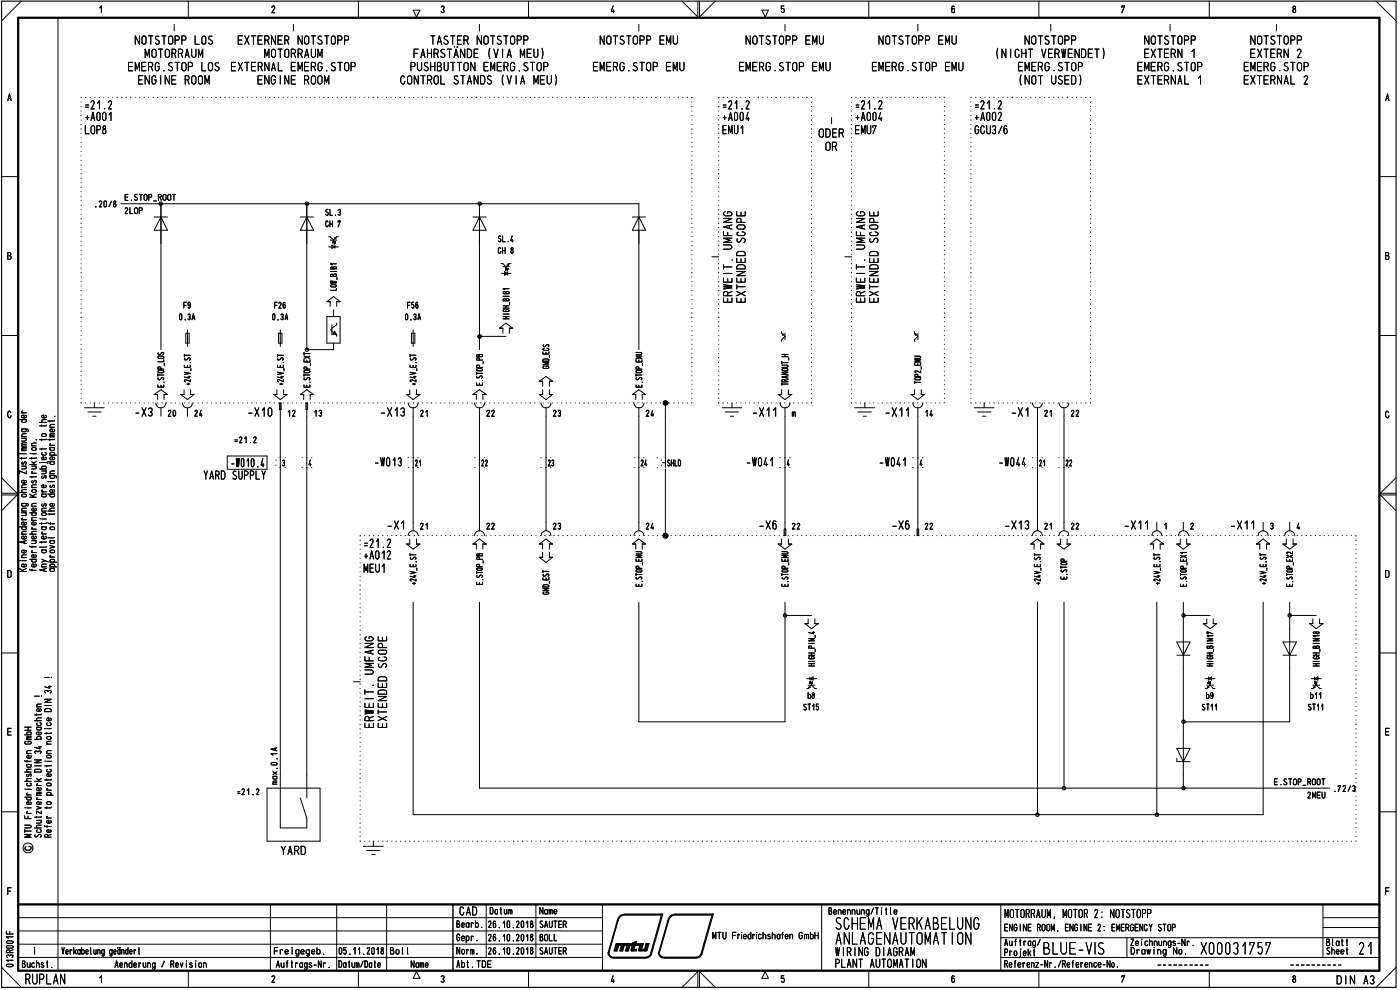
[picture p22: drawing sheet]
<svg xmlns="http://www.w3.org/2000/svg" width="420mm" height="297mm" viewBox="0 0 420 297" stroke-linecap="round" stroke-linejoin="round" font-family="sans-serif">
<defs><g id="words">
<text font-size="5.4" x="231.7" y="125.1">1</text>
<g font-size="4.6">
<text x="387.7" y="4">8</text>
<text x="415.7" y="30.4">A</text>
<text x="397.9" y="286.4">Sheet 2</text>
<text x="402.2" y="286.4">&quot;</text>
<text x="7.6" y="295.4">RUPLAN</text>
</g>
<g font-size="3.9">
<text x="40.4" y="13.5">NOTSTOPP LOS</text>
<text x="43.4" y="17.4">MOTORRAUM</text>
<text x="71.2" y="13.5">EXTERNER NOTSTOPP</text>
<text x="79.3" y="17.4">MOTORRAUM</text>
<text x="123.9" y="17.4">FAHRSTÄNDE (VIA MEU)</text>
<text x="129" y="13.5">TASTER NOTSTOPP</text>
<text x="180" y="13.5">NOTSTOPP EMU</text>
<text x="223.6" y="13.5">NOTSTOPP EMU</text>
<text x="263.4" y="13.5">NOTSTOPP EMU</text>
<text x="298.9" y="17.4">(NICHT VERWENDET)</text>
<text x="307.5" y="13.5">NOTSTOPP</text>
<text x="343.4" y="13.5">NOTSTOPP</text>
<text x="343.4" y="17.4">EXTERN 1</text>
<text x="375.2" y="13.5">NOTSTOPP</text>
<text x="375.2" y="17.4">EXTERN 2</text>
<text x="38.2" y="21.4">EMERG.STOP LOS</text>
<text x="69.1" y="21.4">EXTERNAL EMERG.STOP</text>
<text x="122.9" y="21.4">PUSHBUTTON EMERG.STOP</text>
<text x="177.8" y="21.4">EMERG.STOP EMU</text>
<text x="221.6" y="21.4">EMERG.STOP EMU</text>
<text x="261.4" y="21.4">EMERG.STOP EMU</text>
<text x="305.5" y="21.4">EMERG.STOP</text>
<text x="341.3" y="21.4">EMERG.STOP</text>
<text x="373.3" y="21.4">EMERG.STOP</text>
<text x="41.3" y="25.4">ENGINE ROOM</text>
<text x="77.1" y="25.4">ENGINE ROOM</text>
<text x="120" y="25.4">CONTROL STANDS (VIA MEU)</text>
<text x="305.8" y="25.4">(NOT USED)</text>
<text x="341.3" y="25.4">EXTERNAL 1</text>
<text x="373.3" y="25.4">EXTERNAL 2</text>
<text x="25.3" y="32.9">=21.2</text>
<text x="216.8" y="32.9">=21.2</text>
<text x="256.7" y="32.9">=21 .2</text>
<text x="292.5" y="32.9">=21.2</text>
<text x="25.3" y="36.3">+A001</text>
<text x="25.3" y="40.3">LOP8</text>
<text x="216.6" y="40.3">EMU1</text>
<text x="216.8" y="36.3">+A004</text>
<text x="245.6" y="41.3">ODER</text>
<text x="256.6" y="40.3">EMU7</text>
<text x="256.7" y="36.3">+A004</text>
<text x="292.4" y="40.3">GCU3/6</text>
<text x="292.5" y="36.3">+A002</text>
<text x="247.6" y="45.3">OR</text>
<text x="28.4" y="62.2">.20/8</text>
<text x="37.3" y="64.3">2L0P</text>
<text x="37.4" y="60.3">E.STOP ROOT</text>
<text x="97.5" y="64.8">SL.3</text>
<text x="97.6" y="68.2">CH 7</text>
<text x="189.6" y="68.2">Z</text>
<text x="149.3" y="72.7">SL.4</text>
<text x="149.4" y="76.2">CH 8</text>
<text x="98.9" y="80.9">2</text>
<text x="55" y="92.5">F9</text>
<text x="82.3" y="92.6">F26</text>
<text x="97.4" y="92.1">1^</text>
<text x="100" y="94.9">I</text>
<text x="122.1" y="92.6">F56</text>
<text x="53.7" y="96.1">0.3A</text>
<text x="81.6" y="96.1">0.3A</text>
<text x="121.5" y="96.1">0.3A</text>
<text x="55.5" y="104.1">$</text>
<text x="83.3" y="104.1">$</text>
<text x="123.2" y="104.1">$</text>
<text x="162.6" y="105.3">.</text>
<text x="162.8" y="104.2">u,</text>
<text x="162.8" y="106.4">Lu</text>
<text x="40.4" y="125.1">-X32o Y24</text>
<text x="74.4" y="125.1">-X10</text>
<text x="86.1" y="125.1">12</text>
<text x="94" y="125.1">13</text>
<text x="114.1" y="125.1">-X13`j 21</text>
<text x="145.9" y="125.1">22</text>
<text x="165.9" y="125.1">23</text>
<text x="193.7" y="125.1">24</text>
<text x="217.2" y="125.1">=</text>
<text x="277.4" y="125.1">14</text>
<text x="293.2" y="125.1">=</text>
<text x="303.5" y="125.1">-9 I</text>
<text x="313.4" y="125.1">21</text>
<text x="321.3" y="125.1">22</text>
<text x="70.3" y="133">=21.2</text>
<text x="61.1" y="143.9">YARD SUPPLY</text>
<text x="69" y="140.2">1010.4</text>
<text x="112.4" y="140">-W013</text>
<text x="124.5" y="140">21</text>
<text x="144.4" y="140">22</text>
<text x="164.4" y="140.5">23</text>
<text x="189.9" y="140">:</text>
<text x="192.2" y="140">2:4 ::-SELD</text>
<text x="223.8" y="140">-W041</text>
<text x="263.9" y="140">-W041</text>
<text x="299.8" y="140">-W044 :</text>
<text x="311.8" y="140">2:1</text>
<text x="317.4" y="140">:</text>
<text x="319.7" y="140">2:2</text>
<text x="116.2" y="158.9">-X1</text>
<text x="126" y="158.9">21</text>
<text x="145.9" y="158.9">22</text>
<text x="165.9" y="158.9">23</text>
<text x="193.7" y="158.9">24</text>
<text x="227.6" y="158.9">-X6 1 22</text>
<text x="267.7" y="158.9">-X6 1 22</text>
<text x="301.5" y="158.9">-X13</text>
<text x="313.4" y="158.9">21</text>
<text x="321.3" y="158.9">22</text>
<text x="109.2" y="164.4">=21 .2</text>
<text x="109.2" y="167.9">+A012</text>
<text x="122.8" y="167.9">-</text>
<text x="109.1" y="171.9">MEU1</text>
<text x="242.4" y="209.7">b8</text>
<text x="361.9" y="209.7">b9</text>
<text x="241" y="213.2">ST15</text>
<text x="360.6" y="213.2">ST11</text>
<text x="71.1" y="238.6">=21.2</text>
<text x="382.3" y="235.6">E.STOP_ROOT</text>
<text x="392.3" y="239.6">2MEU</text>
<text x="401.4" y="237.7">72/3</text>
<text x="84.3" y="256.5">YARD</text>
<text x="137.8" y="274.7">CAD</text>
<text x="146.9" y="274.4">Datum</text>
<text x="161.9" y="274.4">Name</text>
<text x="301.5" y="275.5">MOTORRAUM, MOTOR 2: NOTSTOPP</text>
<text x="136.9" y="278.4">Bearb.</text>
<text x="161.9" y="286.4">SAUTER</text>
<text x="250.7" y="286.9">WIRING DIAGRAM</text>
<text x="339.3" y="286.4">Drawing No.</text>
<text x="6.5" y="290.4">Buchst.</text>
<text x="250.4" y="290.4">PLANT AUTOMATION</text>
<text x="336.5" y="294.9">7</text>
<text x="401" y="295.4">DIN A3/</text>
</g>
<g font-size="3.2">
<text x="81.2" y="4">2</text>
<text x="132" y="4">3</text>
<text x="183" y="4">4</text>
<text x="227.9" y="5">•</text>
<text x="336.3" y="4">7</text>
<text x="2.2" y="30.4">A</text>
<text x="2.1" y="78">B</text>
<text x="220.8" y="76.9">cn</text>
<text x="415.7" y="78">B</text>
<text x="220.3" y="82.9">:r</text>
<text x="216.8" y="88.9">ci</text>
<text x="1.8" y="125.6">0</text>
<text x="82.4" y="140">:</text>
<text x="84.5" y="140">3</text>
<text x="337.4" y="158.9">-X11 c4</text>
<text x="348.6" y="158.9">.1</text>
<text x="355.7" y="158.9">\2</text>
<text x="369.2" y="158.9">-X11 (1.</text>
<text x="381.1" y="158.9">3</text>
<text x="2.1" y="173.4">D</text>
<text x="415.7" y="173.4">D</text>
<text x="108.7" y="194.5">:r</text>
<text x="361.8" y="196.8">5</text>
<text x="109.3" y="198.5">LL</text>
<text x="2" y="220.7">E</text>
<text x="415.5" y="220.7">E</text>
<text x="2" y="268.6">F</text>
<text x="415.7" y="268.6">F</text>
<text x="248.6" y="274.5">Benennung/Title</text>
<text x="146.3" y="278.5">26.10.2018</text>
<text x="161.8" y="278.5">SAUTER</text>
<text x="213.7" y="281.9">MTU Friedrichshafen GmbH</text>
<text x="301.3" y="279.5">ENGINE ROOM, ENGINE 2: EMERGENCY STOP</text>
<text x="18.5" y="286.4">Verkabelung geändert</text>
<text x="82.1" y="286.4">Freigegeb.</text>
<text x="101.4" y="286.4">05.11.2018</text>
<text x="117" y="286.4">Bol l</text>
<text x="136.9" y="282.4">Gebr.</text>
<text x="137" y="286.4">Norm.</text>
<text x="146.3" y="282.4">26.10.2018</text>
<text x="146.3" y="286.4">26.10.2018</text>
<text x="161.9" y="282.4">BOLL</text>
<text x="250.7" y="283.5">ABLAG-\AUTOldT</text>
<text x="301.2" y="286.9">Projekt 3LU1-V</text>
<text x="301.4" y="283.8">Auftrag/</text>
<text x="339.1" y="283.9">Zeichnungs-Nr.</text>
<text x="34.3" y="290.4">Aenderung / Revision</text>
<text x="82.8" y="290.4">Auf trags-Nr.</text>
<text x="101.5" y="290.4">Datum/Date</text>
<text x="123.2" y="290.4">Name</text>
<text x="136.9" y="290.4">Abt. TDE</text>
<text x="301.3" y="290.4">Referenz-Nr./Reference-No.</text>
<text x="81.2" y="294.9">2</text>
<text x="132" y="294.9">3</text>
<text x="183" y="294.9">4</text>
<text x="234.1" y="294.9">5</text>
<text x="285.2" y="294.9">6</text>
<text x="387.5" y="294.9">8</text>
</g>
<g font-size="2.1">
<text x="216.9" y="64.9">CD LU</text>
<text x="216.7" y="68.9">¢o</text>
<text x="216.9" y="70.9">LL CD</text>
<text x="220.9" y="66.9">CL</text>
<text x="216.3" y="72.9">:E UD</text>
<text x="216.8" y="74.9">=D</text>
<text x="99" y="83.1">M.,</text>
<text x="216.7" y="80.8">I- C2</text>
<text x="219.3" y="79">• 11-1</text>
<text x="98.8" y="85.2">1.,</text>
<text x="99" y="86.3">czt</text>
<text x="217" y="84.8">ww</text>
<text x="220.8" y="88.9">&gt;&lt;</text>
<text x="217" y="90.8">ww</text>
<text x="25.3" y="122.5">—L—</text>
<text x="292.3" y="122.5">—L—</text>
<text x="305.3" y="122.5">&quot;</text>
<text x="6.2" y="126.9">o</text>
<text x="162" y="160.9">7 -1</text>
<text x="109.3" y="192.4">CD w</text>
<text x="113" y="194.5">0-</text>
<text x="112.9" y="200.4">(/)</text>
<text x="113.3" y="198.5">&lt;-7</text>
<text x="113.3" y="206.4">w</text>
<text x="109.4" y="212.4">w</text>
<text x="113.3" y="212.4">w</text>
<text x="109.3" y="216.4">CC</text>
<text x="109.4" y="218.4">w</text>
<text x="113.3" y="218.4">w</text>
<text x="8.7" y="222.1">E0</text>
<text x="10.1" y="231.8">C1</text>
<text x="10.8" y="241.6">o</text>
<text x="13.8" y="241.6">0</text>
</g>
<g font-size="1.5">
<text x="162.7" y="110.7">CO</text>
<text x="6.3" y="124">c-</text>
<text x="16.2" y="125.6">•</text>
<text x="12.3" y="131.2">0e</text>
<text x="6.2" y="132.5">M</text>
<text x="10.7" y="132.5">•</text>
<text x="14.8" y="134">2,-</text>
<text x="8.6" y="138.1">.Y</text>
<text x="9.3" y="140.9">M .22</text>
<text x="9.3" y="142.3">2-</text>
<text x="11.8" y="139.5">•—•12</text>
<text x="12.2" y="142.3">M</text>
<text x="12.3" y="138.1">-0</text>
<text x="14.7" y="143.7">07</text>
<text x="9.3" y="146.5">C</text>
<text x="6.2" y="154.9">M</text>
<text x="9.3" y="152.1">C</text>
<text x="12.3" y="152.1">00</text>
<text x="12.3" y="153.5">00</text>
<text x="5.5" y="159.1">12</text>
<text x="6.3" y="156.2">2-</text>
<text x="9.3" y="156.2">0.-</text>
<text x="9.3" y="159.1">2-</text>
<text x="12.3" y="161.9">0—,</text>
<text x="12.3" y="157.5">c, 0</text>
<text x="12.3" y="160.4">2.-</text>
<text x="9.3" y="163.2">M</text>
<text x="9.3" y="166">2-.</text>
<text x="6.4" y="168.8">— 12</text>
<text x="8.7" y="171.6">,-t-t -2 0</text>
<text x="12.3" y="168.8">}.22.</text>
<text x="162.8" y="178.5">CO</text>
<text x="13.2" y="206.7">-4-</text>
<text x="13.2" y="208.1">C.1</text>
<text x="13.3" y="211.9">—</text>
<text x="7.2" y="220.6">42</text>
<text x="10" y="222">12</text>
<text x="13.8" y="223.4">C</text>
<text x="13.8" y="226.2">C</text>
<text x="7.6" y="236">0L</text>
<text x="7.8" y="238.8">2.-</text>
<text x="11.5" y="236">_</text>
<text x="13.8" y="238.8">0 .</text>
<text x="13.8" y="237.6">2-</text>
<text x="7.2" y="245.4">LL</text>
<text x="7.4" y="244.3">'- N</text>
<text x="10.2" y="245.6">t</text>
<text x="13.9" y="245.6">c</text>
<text x="7.1" y="250">I—</text>
<text x="10.2" y="248.6">t_C</text>
<text x="10.7" y="247.1">M</text>
<text x="13.2" y="251.4">CC</text>
<text x="1.7" y="280.4">Lt-</text>
<text x="1.7" y="286">CC</text>
</g>
</g></defs>
<g fill="none" stroke="#000" stroke-width=".3">
<path d="M6.4 .3l-5.9 6M17.4 5.3v286M29.9 2.4l.5-.6v2M56.5 .3v5M107.6 .3v5M124 3h2l-1 2.1zM158.6 .3v5M204.7 .3l4.7 4.8v-4.8M209.9 .3v4.8l4.8-4.8M228.6 3h2l-.9 2.1M235.2 1.8h-.7v.9a.56 .56 0 0 1 .9 .3 .56 .56 0 0 1-.7 .6l-.2-.1M260.7 .3v5"/>
<path d="M286.4 2l-.4-.2-.2 .1-.2 1.4a.47 .47 0 0 0 .6 .5 .47 .47 0 0 0 .3-.8l-.3-.5-.5 .1-.1 .4M311.8 .3v5M362.9 .3v5M413 .3l6 6M.5 53h5M414 53h5M40.3 61.1h151.4M48.3 61.1v43.8M92.1 61.1v43.8h8M143.9 69.1v35.8M191.7 69.1v35.8M.5 100.7h5"/>
<path d="M143.9 100.9h7.9M414 100.7h5M416.8 123.8a.48 .48 0 0 0-.6-.4 .48 .48 0 0 0-.4 .6v.7l.4 .6h.4l.3-.6M.5 148.5h4.6l-4.6 4.7M.5 143.3l4.6 4.7h-4.6M419 148.5h-4.8l4.8 4.7M419 143.3l-4.8 4.7h4.8M.5 195.9h5M124 180.7v63.7h255.1v-63.7M143.9 180.7v55.8h251.1M191.7 180.7v35.9h43.9v-35.9M235.6 184.7h7.9"/>
<path d="M311.4 180.7v63.7M319.3 180.7v55.8M347.2 180.7v63.7M355.1 180.7v7.9M355.1 184.7h8.1M387.1 184.7h7.9M387.1 180.7v7.9M414 195.9h5M355.1 200.6v20M387.1 200.6v16h-32M84.1 236.5v11.9h8M355.1 232.5v4"/>
<path d="M.5 243.6h5M7.4 247.6h1.5a.42 .42 0 0 1 .5 .4 .42 .42 0 0 1-.5 .4h-1.5M8 242.4h1.4M9.4 250.4h-2l1.6 .4-1.6 .4h2M414 243.6h5M5.5 275.3h175.3M5.5 279.3h175.3M81.2 271.4v19.9M101 271.4v19.9M116 271.4v19.9M145.9 271.4v15.9M160.8 271.4v15.9"/>
<path d="M180.8 271.4v19.9M246.6 271.4v19.9M300.4 271.4v19.8M397 271.4v15.9M397 278.3h17M397 275.3h17M.5 290.2l5.9 6M1.9 282.6l.4-.3 1.3 .1a.34 .34 0 0 1 .3 .4 .34 .34 0 0 1-.4 .2h-1.3zM2 283.9l1.5-.2a.38 .38 0 0 1 .4 .4 .38 .38 0 0 1-.4 .4h-1.3l-.3-.4zM2.1 289.4l1.4-.1a.38 .38 0 0 1 .4 .4 .38 .38 0 0 1-.4 .4l-1.4-.1-.2-.3zM2.2 287.3l-.3-.4a.55 .55 0 0 1 .5-.4 .55 .55 0 0 1 .5 .4 .48 .48 0 0 1 .6-.4 .48 .48 0 0 1 .4 .5l-.3 .3M3.9 288.1h-2l.6 .4"/>
<path d="M3.9 281.1h-2l.6 .4M5.5 287.3h175.3M5.5 283.3h175.3M29.9 293.4l.5-.6v1.9M56.5 291.3v4.9M107.6 291.3v4.9M125 291.5l1 2h-2zM158.6 291.3v4.9M204.7 296.2l4.7-4.7v4.7M209.9 296.2v-4.7l4.8 4.7M229.7 291.5l.9 2h-2zM260.7 291.3v4.9"/>
<path d="M300.4 287.3h113.6M300.4 281.3h113.6M311.8 291.3v4.9M338.2 281.3v6M362.9 291.3v4.9M419 290.2l-6 6"/>
<circle cx="8.4" cy="254.4" r="1.49"/>
</g>
<path d="M.5 .3h418.5v295.9h-418.5z" fill="none" stroke="#000" stroke-width=".34"/>
<path d="M5.5 5.3h408.5v286h-408.5zM5.5 271.4h408.5" fill="none" stroke="#000" stroke-width=".68"/>
<path d="M135.9 271.4v19.9" fill="none" stroke="#000" stroke-width=".42"/>
<path d="M8 236.8h1.4M8.3 239.2l-.3 .2 .3 .6h.8l.3-.2v-.4l-.3-.2M7.6 242.4h.1M9.2 240.6l.2 .6-1 .2a.45 .45 0 0 1-.4-.6 .45 .45 0 0 1 .7-.3v.9" fill="none" stroke="#000" stroke-width=".3"/>
<g fill="none" stroke="#000" stroke-width=".3">
<path d="M7.4 218.2h2M8.4 218.2v.9M7.4 228.2l.1 .2h1.9M7.4 234.4h2M7.4 231.6h2M7.6 236.8h.1M7.8 222.4l-.4 .4v.2l.4 .3 1.6-.2-.2-.6-.8-.1v.4M8 229.4h1.1l.3 .6-.3 .2-.9-.1-.2-.4 .3-.3M8 226.1h1.4M8.1 228.2v.5M8.2 232.3a.37 .37 0 0 0-.2 .5 .37 .37 0 0 0 .4 .2l.4-.8 .6 .1-.2 .7M9.2 226.7l.2 .2-.2 .5h-.9l-.3-.5 .7-.3v.8"/>
<path d="M9.4 233.6l-1.3 .1-.1 .5 .4 .2M9.4 230.8l-1.3 .1-.1 .5 .4 .2M9.4 225.2h-1l-.4 .3 .3 .6M9.4 229.4h-.2M7.4 247.6h1.5a.42 .42 0 0 1 .5 .4 .42 .42 0 0 1-.5 .4h-1.5M8 242.4h1.4M9.4 250.4h-2l1.6 .4-1.6 .4h2"/>
</g>
<path d="M8 236.8h1.4M8.3 239.2l-.3 .2 .3 .6h.8l.3-.2v-.4l-.3-.2M7.6 242.4h.1M9.2 240.6l.2 .6-1 .2a.45 .45 0 0 1-.4-.6 .45 .45 0 0 1 .7-.3v.9" fill="none" stroke="#000" stroke-width=".3"/>
<g fill="none" stroke="#000" stroke-width=".3">
<path d="M7.4 218.2h2M8.4 218.2v.9M10.4 216.2h2M10.4 208.9h1.4M11 218.2h1.1l.3 .6-.3 .2h-.8l-.3-.2 .3-.6M11 214.2v.4M11 212.1h1.4M12 216.8l.4 .4-.3 .5h-.8l-.3-.4 .2-.4M12.1 219.7l.3 .4-.4 .4-1-.2v-.5l.7-.2v.9M12.1 212.7l.3 .2-.3 .5h-.9l-.2-.5 .7-.3v.8M12.4 215.4l-1.3 .2-.1 .3 .4 .3M12.4 214.2l-.1 .3h-1.9"/>
<path d="M12.4 211.2l-1.2 .1-.2 .2 .2 .6M12.4 218.2l-.2 .1M7.4 228.2l.1 .2h1.9M7.4 234.4h2M7.4 231.6h2M7.6 236.8h.1M7.8 222.4l-.4 .4v.2l.4 .3 1.6-.2-.2-.6-.8-.1v.4M8 229.4h1.1l.3 .6-.3 .2-.9-.1-.2-.4 .3-.3M8 226.1h1.4M8.1 228.2v.5M8.2 232.3a.37 .37 0 0 0-.2 .5 .37 .37 0 0 0 .4 .2l.4-.8 .6 .1-.2 .7M9.2 226.7l.2 .2-.2 .5h-.9l-.3-.5 .7-.3v.8"/>
<path d="M9.4 233.6l-1.3 .1-.1 .5 .4 .2M9.4 230.8l-1.3 .1-.1 .5 .4 .2M9.4 225.2h-1l-.4 .3 .3 .6M9.4 229.4h-.2M10.4 228h2l-2 .9h2M10.4 234.4h2M10.7 226.1l-.3-.5a.55 .55 0 0 1 .5-.3 .55 .55 0 0 1 .5 .3 .48 .48 0 0 1 .5-.3 .48 .48 0 0 1 .4 .5l-.2 .3M11 238.7h1.4M11 233.6l1 .8M11.2 239.4l-.2 .2 .3 .3M11.2 235.1l-.2 .3 .3 .3M11.6 224.1h.8"/>
<path d="M12 223.9v.8l-1.6-.5M12.1 236.4l.3 .5-.4 .3-1-.1v-.5l.2-.2h.5v.8M12.4 238.2h-1.2l-.2 .2 .2 .3M12.4 237.7h-1.2l-.2 .3 .4 .2M12.4 233.6l-.8 .4M10.5 250.4a.43 .43 0 0 0 .1 .7 .43 .43 0 0 0 .6-.1 .56 .56 0 0 1 .6-.7 .56 .56 0 0 1 .5 .7l-.2 .2M11 242l1.4 .4-1.4 .4M12 248.9l.4 .4-.3 .5-1.1-.2v-.3l.2-.3M12.4 244.9l-.1 .3h-1.9M12.4 243.3v.9l-1.4-.9v.9"/>
</g>
<g fill="none" stroke="#000" stroke-width=".3">
<path d="M10.4 216.2h2M10.4 208.9h1.4M11 218.2h1.1l.3 .6-.3 .2h-.8l-.3-.2 .3-.6M11 214.2v.4M11 212.1h1.4M12 216.8l.4 .4-.3 .5h-.8l-.3-.4 .2-.4M12.1 219.7l.3 .4-.4 .4-1-.2v-.5l.7-.2v.9M12.1 212.7l.3 .2-.3 .5h-.9l-.2-.5 .7-.3v.8M12.5 208.9h.1M12.4 215.4l-1.3 .2-.1 .3 .4 .3M12.4 214.2l-.1 .3h-1.9M12.4 211.2l-1.2 .1-.2 .2 .2 .6"/>
<path d="M12.4 218.2l-.2 .1M10.4 228h2l-2 .9h2M10.4 234.4h2M10.7 226.1l-.3-.5a.55 .55 0 0 1 .5-.3 .55 .55 0 0 1 .5 .3 .48 .48 0 0 1 .5-.3 .48 .48 0 0 1 .4 .5l-.2 .3M11 238.7h1.4M11 233.6l1 .8M11.2 239.4l-.2 .2 .3 .3M11.2 235.1l-.2 .3 .3 .3M11.6 224.1h.8M12 223.9v.8l-1.6-.5M12.1 236.4l.3 .5-.4 .3-1-.1v-.5l.2-.2h.5v.8M12.4 238.2h-1.2l-.2 .2 .2 .3"/>
<path d="M12.4 237.7h-1.2l-.2 .3 .4 .2M12.4 233.6l-.8 .4M10.5 250.4a.43 .43 0 0 0 .1 .7 .43 .43 0 0 0 .6-.1 .56 .56 0 0 1 .6-.7 .56 .56 0 0 1 .5 .7l-.2 .2M11 242l1.4 .4-1.4 .4M12 248.9l.4 .4-.3 .5-1.1-.2v-.3l.2-.3M12.4 244.9l-.1 .3h-1.9M12.4 243.3v.9l-1.4-.9v.9"/>
</g>
<g fill="none" stroke="#000" stroke-width=".3">
<path d="M12.5 208.9h.1M14 229.6v.4M14 233.8v.4M14 228.4h1.4M14.1 235.1l1.1-.1 .2 .5-1 .3-.4-.3zM14.9 230.8l.5 .3-.4 .5h-.7l-.3-.2 .2-.5M15.1 232.2l.3 .3-.3 .5h-.8l-.3-.3 .1-.4 .6-.1v.8M15.4 233.8l-.1 .2h-1.9M15.4 229.6v.2h-2M13.4 247.7l.1 .3h1.9M14 245.4h1.4M14 242.1v.5"/>
<path d="M14.1 247.7v.5M15.1 249l.3 .4-.5 .4-.8-.2v-.5l.6-.2v.9M15.1 246.2l.3 .4-.5 .4-.8-.2v-.5l.6-.2v.9M15.4 242.1l-.1 .3h-1.9"/>
</g>
<path d="M13.4 212.9l.6-.3 1 .1 .4 .3v.5h-2zM13.4 209.8h2l-2 .9h2M13.4 203.3h1.4M13.5 218.6h.1M14 219.8v.4M14 218.6h1.4M14.9 216.8l.5 .4-.4 .5h-.7l-.3-.3 .2-.5M15.1 215.5l.3 .2-.3 .5h-.8l-.3-.5 .4-.3h.3v.8M15.4 219.8v.2h-2M13.6 228.4h.1M14.1 226.7h1.1l.2 .5-1 .2-.4-.2zM14.1 221.1h1.1l.2 .5-1 .2-.4-.2z" fill="none" stroke="#000" stroke-width=".3"/>
<g fill="none" stroke="#000" stroke-width=".3">
<path d="M15.5 203.3h.1M14 229.6v.4M14 233.8v.4M14 228.4h1.4M14.1 235.1l1.1-.1 .2 .5-1 .3-.4-.3zM14.9 230.8l.5 .3-.4 .5h-.7l-.3-.2 .2-.5M15.1 232.2l.3 .3-.3 .5h-.8l-.3-.3 .1-.4 .6-.1v.8M15.4 233.8l-.1 .2h-1.9M15.4 229.6v.2h-2M13.4 247.7l.1 .3h1.9M14 245.4h1.4M14 242.1v.5"/>
<path d="M14.1 247.7v.5M15.1 249l.3 .4-.5 .4-.8-.2v-.5l.6-.2v.9M15.1 246.2l.3 .4-.5 .4-.8-.2v-.5l.6-.2v.9M15.4 242.1l-.1 .3h-1.9"/>
</g>
<path d="M13.4 212.9l.6-.3 1 .1 .4 .3v.5h-2zM13.4 209.8h2l-2 .9h2M13.4 203.3h1.4M13.5 218.6h.1M14 219.8v.4M14 218.6h1.4M14.9 216.8l.5 .4-.4 .5h-.7l-.3-.3 .2-.5M15.1 215.5l.3 .2-.3 .5h-.8l-.3-.5 .4-.3h.3v.8M15.4 219.8v.2h-2M13.6 228.4h.1M14.1 226.7h1.1l.2 .5-1 .2-.4-.2zM14.1 221.1h1.1l.2 .5-1 .2-.4-.2z" fill="none" stroke="#000" stroke-width=".3"/>
<g fill="none" stroke="#000" stroke-width=".3">
<path d="M6 136.1h.1M6.5 128.7l1.8 .1 .2 .3-.2 .4M6.5 139.9h1.4M6.5 137.3v.5M6.5 136.1h1.4M6.5 135.2h1.4M6.5 133.9h1.4M6.7 138.6a.36 .36 0 0 0-.2 .5 .36 .36 0 0 0 .5 .2 .6 .6 0 0 1 .8-.6l-.1 .7M6.8 128.7l-.3 .3 .3 .5h.8l.3-.2-.3-.6M7.5 139.9l.4 .3-.1 .3-1.3 .2M7.7 124.6l.2 .5-.4 .3-.9-.2v-.5l.6-.2v.9M7.9 137.3l-.1 .2h-1.9"/>
<path d="M7.9 134.7h-1.2l-.2 .3 .2 .2M7.9 134.3h-1.2l-.2 .2 .4 .2M7.9 133.3h-1.2l-.2 .3 .2 .3M7.9 132.8l-1.3 .1v.4h.3M7.9 130.1l-1.3 .2 .1 .7M9.5 136.1h1.4M9.5 138.5l1 .9M10.9 138.5l-.9 .4M11.9 126.7h2M12.5 127.5v.4M12.5 131.7v.5M12.5 134.5v.5"/>
<path d="M13.5 135.7l.4 .4-.3 .5-.9-.1-.2-.3 .2-.4M13.7 124.6l.2 .3-.1 .3-.9 .2a.45 .45 0 0 1-.4-.6 .45 .45 0 0 1 .7-.3v.9M13.9 134.5l-.1 .2h-1.9M13.9 131.7l-.1 .2h-1.9M13.9 127.5l-.1 .3h-1.9M13.9 125.9l-1.3 .2v.6h.3M5.9 147.7h2M6.5 151l1.8 .1 .2 .4-.2 .3M6.5 146.3h1.4M6.6 148.4l.9-.1 .3 .1 .1 .4-1 .3-.3-.2zM6.8 151l-.3 .4 .3 .5 1-.2 .1-.3-.3-.4M7.7 156.7l.2 .3-.2 .5h-1l-.2-.4 .1-.3 .6-.2v.9"/>
<path d="M7.7 144.2l.2 .4-.4 .3-.9-.1-.1-.4 .7-.3v.8M7.9 159.4l-1.3 .2 .1 .7M7.9 152.5l-1.3 .1 .1 .7M7.9 146.9l-1.3 .1-.1 .4 .4 .3M7.9 145.5l-1.3 .1 .1 .7M7.9 141.3v.9l-2-.9v.9M8.9 153.8h2M8.9 149.2h2M8.9 148.3l1.2 .9M9.5 147.2l.4-.3h.6l.4 .3v.2l-.2 .3h-.8zM9.5 142.9v.4M9.7 144.2a.36 .36 0 0 0-.2 .4 .36 .36 0 0 0 .4 .3 .6 .6 0 0 1 .9-.6l-.1 .6"/>
<path d="M9.8 153.8l-.3 .2v.5l.3 .2 1-.2 .1-.3-.4-.4M10.6 156.7l.3 .3-.3 .5h-.9l-.1-.7 .6-.2v.9M10.6 152.5l.3 .5-.4 .3-.8-.1-.2-.5 .2-.2h.5v.8M10.9 159.4l-1.3 .2-.1 .5 .4 .2M10.9 142.9v.2h-2M10.9 148.3l-1.3 .5M12.5 158.1h1.1l.3 .5-.3 .3h-.8l-.3-.3 .3-.5M12.5 148.3h1.1l.3 .3-.1 .3-.2 .2-.9-.1-.2-.4 .3-.3M12.5 147.6h1.4M12.6 154l.9-.2a.42 .42 0 0 1 .4 .5 .42 .42 0 0 1-.4 .4l-.8-.1zM12.7 142.8a.37 .37 0 0 0-.2 .5 .37 .37 0 0 0 .4 .2l.3-.5a.33 .33 0 0 1 .6-.2 .33 .33 0 0 1 0 .5l-.1 .2M12.7 147.1l-.2 .2 .3 .3"/>
<path d="M13.7 145.5l.2 .3-.2 .5h-1l-.2-.5 .7-.3v.8M13.9 148.3h-.2M5.9 171.4h2M5.9 170.6l1.3 .8M6.5 160.3h1.4M7.3 162.4v.6M7.7 169.2l.2 .6-.4 .3-.9-.2-.1-.4 .2-.3h.5v.9M7.7 165.1l.2 .4-.4 .4-.9-.2v-.5l.6-.2v.9M7.7 160.9l.2 .5-.4 .3-.9-.2-.1-.4 .2-.2h.5v.8M7.9 166.5h-1.3l.1 .8M7.9 162.2l-2 .4 2 .5M7.9 170.6l-1.3 .5"/>
<path d="M8.9 163.8l.1 .3h1.9M8.9 160.3h2M9.6 163.8v.5M10.6 169.2l.3 .6-.4 .3-.8-.1-.2-.5 .2-.3h.5v.9M10.6 166.5l.3 .5-.4 .3-.8-.1-.2-.5 .2-.2h.5v.8M10.6 160.9l.3 .5-.4 .3-.8-.1-.2-.5 .2-.2h.5v.8M12.5 165h1.1l.3 .4-.1 .3-.2 .2-.9-.1-.2-.4 .3-.4M12.5 162.5v.4M13.9 169.2h-1.2l-.2 .5 .2 .4M13.9 164l-.1 .2h-1.9M13.9 162.5l-.1 .1h-1.9M13.9 165l-.2 .1"/>
<path d="M15.5 203.3h.1M8.7 253.9a.6 .6 0 0 1 .7 .6 .6 .6 0 0 1-.6 .6h-.8l-.4-.3-.1-.5 .3-.3"/>
</g>
<g fill="none" stroke="#000" stroke-width=".3">
<path d="M9.1 136.1h.1M9.5 133.8h1.4M9.5 138.5l1 .9M9.5 136.1h1.4M9.7 134.4h1l.2 .5-1 .2-.4-.2zM10.9 132.9l-1.3 .2 .1 .7M10.9 138.5l-.9 .4M8.9 153.8h2M8.9 149.2h2M8.9 148.3l1.2 .9M9.5 147.2l.4-.3h.6l.4 .3v.2l-.2 .3h-.8zM9.5 142.9v.4"/>
<path d="M9.7 144.2a.36 .36 0 0 0-.2 .4 .36 .36 0 0 0 .4 .3 .6 .6 0 0 1 .9-.6l-.1 .6M9.8 153.8l-.3 .2v.5l.3 .2 1-.2 .1-.3-.4-.4M10.6 156.7l.3 .3-.3 .5h-.9l-.1-.7 .6-.2v.9M10.6 152.5l.3 .5-.4 .3-.8-.1-.2-.5 .2-.2h.5v.8M10.9 159.4l-1.3 .2-.1 .5 .4 .2M10.9 142.9v.2h-2M10.9 148.3l-1.3 .5M8.9 163.8l.1 .3h1.9M8.9 160.3h2M9.6 163.8v.5M10.6 169.2l.3 .6-.4 .3-.8-.1-.2-.5 .2-.3h.5v.9M10.6 166.5l.3 .5-.4 .3-.8-.1-.2-.5 .2-.2h.5v.8"/>
<path d="M10.6 160.9l.3 .5-.4 .3-.8-.1-.2-.5 .2-.2h.5v.8"/>
</g>
<g fill="none" stroke="#000" stroke-width=".3">
<path d="M52.3 7.3v2M88.1 7.3v2M143.9 7.3v2M191.7 7.3v2M235.6 7.3v2M275.5 7.3v2M315.3 7.3v2M351.2 7.3v2M383.1 7.3v2M35.1 29.2h.2M36.4 29.2h.2M37.8 29.2h.1"/>
<path d="M39.2 29.2h.1M40.5 29.2h.1M41.9 29.2h.1M43.2 29.2h.1M44.6 29.2h.1M45.9 29.2h.1M47.3 29.2h.1M48.6 29.2h.1M49.9 29.2h.2M51.3 29.2h.1M52.6 29.2h.1M54 29.2h.1"/>
<path d="M55.3 29.2h.1M56.7 29.2h.1M58 29.2h.1M59.4 29.2h.1M60.7 29.2h.1M62.1 29.2h.1M63.5 29.2h.1M64.8 29.2h.1M66.1 29.2h.2M67.4 29.2h.2M68.8 29.2h.1M70.1 29.2h.1"/>
<path d="M71.5 29.2h.1M72.9 29.2h.1M74.2 29.2h.1M75.6 29.2h.1M76.9 29.2h.1M78.3 29.2h.1M79.6 29.2h.1M80.9 29.2h.2M82.3 29.2h.1M83.6 29.2h.1M85 29.2h.1M86.3 29.2h.1"/>
<path d="M87.7 29.2h.1M89 29.2h.1M90.4 29.2h.1M91.7 29.2h.1M93.1 29.2h.1M94.4 29.2h.1M95.8 29.2h.1M97.1 29.2h.1M98.4 29.2h.2M99.8 29.2h.1M101.1 29.2h.1M102.5 29.2h.1"/>
<path d="M103.8 29.2h.1M105.2 29.2h.1M106.6 29.2h.1M107.9 29.2h.1M109.3 29.2h.1M110.6 29.2h.1M111.9 29.2h.2M113.2 29.2h.2M114.6 29.2h.1M116 29.2h.1M117.3 29.2h.1M118.7 29.2h.1"/>
<path d="M120 29.2h.1M121.4 29.2h.1M122.7 29.2h.1M124.1 29.2h.1M125.4 29.2h.1M126.8 29.2h.1M128.1 29.2h.1M129.4 29.2h.2M130.8 29.2h.1M132.1 29.2h.1M133.5 29.2h.1M134.8 29.2h.1"/>
<path d="M136.2 29.2h.1M137.5 29.2h.1M138.9 29.2h.1M140.3 29.2h.1M141.6 29.2h.1M142.9 29.2h.1M144.2 29.2h.2M145.6 29.2h.1M146.9 29.2h.1M148.3 29.2h.1M149.6 29.2h.1M151 29.2h.1"/>
<path d="M152.4 29.2h.1M153.7 29.2h.1M155.1 29.2h.1M156.4 29.2h.1M157.8 29.2h.1M159 29.2h.2M160.4 29.2h.2M161.8 29.2h.1M163.1 29.2h.1M164.5 29.2h.1M165.8 29.2h.1M167.2 29.2h.1"/>
<path d="M168.5 29.2h.1M169.9 29.2h.1M171.2 29.2h.1M172.6 29.2h.1M173.9 29.2h.1M175.2 29.2h.2M176.6 29.2h.1M177.9 29.2h.1M179.3 29.2h.1M180.6 29.2h.1M182 29.2h.1M183.3 29.2h.1"/>
<path d="M184.7 29.2h.1M186.1 29.2h.1M187.4 29.2h.1M188.8 29.2h.1M190 29.2h.2M191.4 29.2h.2M192.7 29.2h.1M194.1 29.2h.1M195.5 29.2h.1M196.8 29.2h.1M198.2 29.2h.1M199.5 29.2h.1"/>
<path d="M200.9 29.2h.1M202.2 29.2h.1M203.6 29.2h.1M204.9 29.2h.1M206.2 29.2h.2M207.6 29.2v.1M207.6 30.6h.1M207.6 31.9v.1M207.6 33.3v.1M207.6 34.6v.1M207.6 36v.1M207.6 37.3v.1"/>
<path d="M207.6 38.6v.2M207.6 40h.1M226.3 29.2h.1M227.5 29.2h.2M228.9 29.2h.1M230.3 29.2h.1M231.5 29.2h.1M232.9 29.2h.1M234.2 29.2h.1M235.5 29.2h.1M236.9 29.2h.1M238.1 29.2h.2"/>
<path d="M239.5 29.2h.1M240.8 29.2h.1M242.1 29.2h.2M243.5 29.2v.1M243.5 30.6h.1M243.5 31.9v.1M243.5 33.3v.1M243.5 34.6v.1M243.5 36v.1M243.5 37.3v.1M243.5 38.6v.2M243.5 40h.1"/>
<path d="M249.6 35.2v2M266.1 29.2h.1M267.4 29.2h.1M268.8 29.2h.1M270 29.2h.2M271.4 29.2h.1M272.8 29.2h.1M274 29.2h.2M275.4 29.2h.1M276.7 29.2h.1M278 29.2h.1M279.4 29.2h.1"/>
<path d="M280.7 29.2h.1M282 29.2h.1M283.3 29.2l.1 .1M283.4 30.6h.1M283.4 31.9v.1M283.4 33.3v.1M283.4 34.6v.1M283.4 36v.1M283.4 37.3v.1M283.4 38.6v.2M283.4 40h.1M302.4 29.2h.1"/>
<path d="M303.7 29.2h.2M305.2 29.2h.1M306.5 29.2h.1M307.9 29.2h.1M309.2 29.2h.2M310.7 29.2h.1M312 29.2h.1M313.4 29.2h.1M314.7 29.2h.2M316.2 29.2h.1M317.5 29.2h.1M318.9 29.2h.1"/>
<path d="M320.3 29.2h.1M321.7 29.2h.1M323 29.2h.1M324.4 29.2h.1M325.8 29.2h.1M327.2 29.2l.1 .1M327.3 30.6h.1M327.3 31.9v.1M327.3 33.3v.1M327.3 34.6v.1M327.3 36v.1M327.3 37.3v.1"/>
<path d="M327.3 38.6v.2M327.3 40h.1M24.3 42.7v.1M24.3 44v.1M24.3 45.4v.1M24.3 46.7v.1M24.3 48.1v.1M24.3 49.4v.1M24.3 50.8v.1M24.3 52.1v.1M24.3 53.4v.2M24.3 54.8v.1"/>
<path d="M24.3 56.1v.1M24.3 57.5v.1M24.3 58.8v.1M207.6 41.3v.1M207.6 42.7v.1M207.6 44v.1M207.6 45.4v.1M207.6 46.7v.1M207.6 48.1v.1M207.6 49.4v.1M207.6 50.8v.1M207.6 52.1v.1"/>
<path d="M207.6 53.4v.2M207.6 54.8v.1M207.6 56.1v.1M207.6 57.5v.1M207.6 58.8v.1M215.7 42.7v.1M215.7 44v.1M215.7 45.4v.1M215.7 46.7v.1M215.7 48.1v.1M215.7 49.4v.1M215.7 50.8v.1"/>
<path d="M215.7 52.1v.1M215.7 53.4v.2M215.7 54.8v.1M215.7 56.1v.1M215.7 57.5v.1M215.7 58.8v.1M243.5 41.3v.1M243.5 42.7v.1M243.5 44v.1M243.5 45.4v.1M243.5 46.7v.1M243.5 48.1v.1"/>
<path d="M243.5 49.4v.1M243.5 50.8v.1M243.5 52.1v.1M243.5 53.4v.2M243.5 54.8v.1M243.5 56.1v.1M243.5 57.5v.1M243.5 58.8v.1M255.6 42.7v.1M255.6 44v.1M255.6 45.4v.1M255.6 46.7v.1"/>
<path d="M255.6 48.1v.1M255.6 49.4v.1M255.6 50.8v.1M255.6 52.1v.1M255.6 53.4v.2M255.6 54.8v.1M255.6 56.1v.1M255.6 57.5v.1M255.6 58.8v.1M283.4 41.3v.1M283.4 42.7v.1M283.4 44v.1"/>
<path d="M283.4 45.4v.1M283.4 46.7v.1M283.4 48.1v.1M283.4 49.4v.1M283.4 50.8v.1M283.4 52.1v.1M283.4 53.4v.2M283.4 54.8v.1M283.4 56.1v.1M283.4 57.5v.1M283.4 58.8v.1M291.4 42.7v.1"/>
<path d="M291.4 44v.1M291.4 45.4v.1M291.4 46.7v.1M291.4 48.1v.1M291.4 49.4v.1M291.4 50.8v.1M291.4 52.1v.1M291.4 53.4v.2M291.4 54.8v.1M291.4 56.1v.1M291.4 57.5v.1M291.4 58.8v.1"/>
<path d="M327.3 41.3v.1M327.3 42.7v.1M327.3 44v.1M327.3 45.4v.1M327.3 46.7v.1M327.3 48.1v.1M327.3 49.4v.1M327.3 50.8v.1M327.3 52.1v.1M327.3 53.4v.2M327.3 54.8v.1M327.3 56.1v.1"/>
<path d="M327.3 57.5v.1M327.3 58.8v.1M24.3 60.2v.1M24.3 61.6h.1M24.3 62.9v.1M24.3 64.3h.1M24.3 65.5v.2M24.3 66.9v.2M24.3 68.2v.1M24.3 69.6v.1M24.3 71h.1M24.3 72.3v.1"/>
<path d="M24.3 73.7h.1M24.3 75v.1M24.3 76.4v.1M24.3 77.7v.1M24.3 79.1v.1M46.3 65.1h3.9M48.3 65.1l1.9 4h-3.9zM48.3 61.1v12M90.1 65.1h4M92.1 61.1v12M92.1 65.1l2 4h-4zM98.6 74.1h3"/>
<path d="M98.6 71h.5l1 1.1 .9-1.1h.6M99.1 72.1h1.9M99.6 73.6l.9 .5-.9 .4zM100.1 72.4v.4l-.2-.1zM100.1 72.4l-.2 .8M100.1 72.4l-.1 .4M100.4 71.4l.5-.2-.2 .5M100.5 73.6v.9M100.6 72.6l-.3 .8M100.6 72.6l-.1 .4-.1-.1zM141.9 65.1h4M143.9 61.1v12"/>
<path d="M143.9 65.1l2 4h-4zM150.4 79.1h.5l.9 .9 1.1-.9h.5M152.2 79.3l.5-.1-.2 .6M189.8 65.1h4M191.7 61.1v12M191.7 65.1l2.1 4h-4M207.6 60.2v.1M207.6 61.6h.1M207.6 62.9v.1M207.6 64.3h.1M207.6 65.5v.2M207.6 66.9v.2"/>
<path d="M207.6 68.2v.1M207.6 69.6v.1M207.6 71h.1M207.6 72.3v.1M207.6 73.7h.1M207.6 75v.1M207.6 76.4v.1M207.6 77.7v.1M207.6 79.1v.1M213.7 77h2M215.7 60.2v.1M215.7 61.6h.1"/>
<path d="M215.7 62.9v.1M215.7 64.3h.1M215.7 65.5v.2M215.7 66.9v.2M215.7 68.2v.1M215.7 69.6v.1M215.7 71h.1M215.7 72.3v.1M215.7 73.7h.1M215.7 75v.1M215.7 76.4v.1M215.7 77.7v.1"/>
<path d="M215.7 79.1v.1M243.5 60.2v.1M243.5 61.6h.1M243.5 62.9v.1M243.5 64.3h.1M243.5 65.5v.2M243.5 66.9v.2M243.5 68.2v.1M243.5 69.6v.1M243.5 71h.1M243.5 72.3v.1M243.5 73.7h.1"/>
<path d="M243.5 75v.1M243.5 76.4v.1M243.5 77.7v.1M243.5 79.1v.1M253.5 77h2.1M255.6 60.2v.1M255.6 61.6h.1M255.6 62.9v.1M255.6 64.3h.1M255.6 65.5v.2M255.6 66.9v.2M255.6 68.2v.1"/>
<path d="M255.6 69.6v.1M255.6 71h.1M255.6 72.3v.1M255.6 73.7h.1M255.6 75v.1M255.6 76.4v.1M255.6 77.7v.1M255.6 79.1v.1M283.4 60.2v.1M283.4 61.6h.1M283.4 62.9v.1M283.4 64.3h.1"/>
<path d="M283.4 65.5v.2M283.4 66.9v.2M283.4 68.2v.1M283.4 69.6v.1M283.4 71h.1M283.4 72.3v.1M283.4 73.7h.1M283.4 75v.1M283.4 76.4v.1M283.4 77.7v.1M283.4 79.1v.1M291.4 60.2v.1"/>
<path d="M291.4 61.6h.1M291.4 62.9v.1M291.4 64.3h.1M291.4 65.5v.2M291.4 66.9v.2M291.4 68.2v.1M291.4 69.6v.1M291.4 71h.1M291.4 72.3v.1M291.4 73.7h.1M291.4 75v.1M291.4 76.4v.1"/>
<path d="M291.4 77.7v.1M291.4 79.1v.1M327.3 60.2v.1M327.3 61.6h.1M327.3 62.9v.1M327.3 64.3h.1M327.3 65.5v.2M327.3 66.9v.2M327.3 68.2v.1M327.3 69.6v.1M327.3 71h.1M327.3 72.3v.1"/>
<path d="M327.3 73.7h.1M327.3 75v.1M327.3 76.4v.1M327.3 77.7v.1M327.3 79.1v.1M24.3 80.3v.2M24.3 81.7v.2M24.3 83.1h.1M24.3 84.4v.1M24.3 85.8v.1M24.3 87.1v.1M24.3 88.5v.1"/>
<path d="M24.3 89.8v.1M24.3 91.2v.1M24.3 92.5v.1M24.3 93.8v.2M24.3 95.2v.1M24.3 96.5v.1M24.3 97.9v.1M24.3 99.2v.1M56.3 99v5M84.1 99v5M98.1 95h4v8h-4zM99.1 99h.5"/>
<path d="M99.6 97.5v3M99.6 99.5l1.4 1v.4M100.3 99.7l.7 .7M100.5 99.4l.5 1-1.1-.2zM101 96.9v.6l-1.4 1M124 99v5M150.4 82h3M150.9 100v-1.5h-1l1.9-1.6 2.1 1.6h-1v1.5M150.9 80h2M151.4 81.5l1 .5-1 .5zM151.9 80.3l-.2 .9M151.9 80.3v.5l-.1-.1z"/>
<path d="M151.9 80.3l-.1 .5M152.4 81.5v1M152.4 80.5v.4h-.2zM152.4 80.5l-.3 .9M152.4 80.5l-.1 .4M207.6 80.3v.2M207.6 81.7v.2M207.6 83.1h.1M207.6 84.4v.1M207.6 85.8v.1M207.6 87.1v.1M207.6 88.5v.1"/>
<path d="M207.6 89.8v.1M207.6 91.2v.1M207.6 92.5v.1M207.6 93.8v.2M207.6 95.2v.1M207.6 96.5v.1M207.6 97.9v.1M207.6 99.2v.1M215.7 80.3v.2M215.7 81.7v.2M215.7 83.1h.1M215.7 84.4v.1"/>
<path d="M215.7 85.8v.1M215.7 87.1v.1M215.7 88.5v.1M215.7 89.8v.1M215.7 91.2v.1M215.7 92.5v.1M215.7 93.8v.2M215.7 95.2v.1M215.7 96.5v.1M215.7 97.9v.1M215.7 99.2v.1M234.6 99.5v.5l1 .9-1 1v.5"/>
<path d="M235.6 100v1.9M243.5 80.3v.2M243.5 81.7v.2M243.5 83.1h.1M243.5 84.4v.1M243.5 85.8v.1M243.5 87.1v.1M243.5 88.5v.1M243.5 89.8v.1M243.5 91.2v.1M243.5 92.5v.1M243.5 93.8v.2"/>
<path d="M243.5 95.2v.1M243.5 96.5v.1M243.5 97.9v.1M243.5 99.2v.1M255.6 80.3v.2M255.6 81.7v.2M255.6 83.1h.1M255.6 84.4v.1M255.6 85.8v.1M255.6 87.1v.1M255.6 88.5v.1M255.6 89.8v.1"/>
<path d="M255.6 91.2v.1M255.6 92.5v.1M255.6 93.8v.2M255.6 95.2v.1M255.6 96.5v.1M255.6 97.9v.1M255.6 99.2v.1M274.4 99.5v.5l1.1 .9-1.1 1v.5M275.5 100v1.9M283.4 80.3v.2M283.4 81.7v.2M283.4 83.1h.1"/>
<path d="M283.4 84.4v.1M283.4 85.8v.1M283.4 87.1v.1M283.4 88.5v.1M283.4 89.8v.1M283.4 91.2v.1M283.4 92.5v.1M283.4 93.8v.2M283.4 95.2v.1M283.4 96.5v.1M283.4 97.9v.1M283.4 99.2v.1"/>
<path d="M291.4 80.3v.2M291.4 81.7v.2M291.4 83.1h.1M291.4 84.4v.1M291.4 85.8v.1M291.4 87.1v.1M291.4 88.5v.1M291.4 89.8v.1M291.4 91.2v.1M291.4 92.5v.1M291.4 93.8v.2M291.4 95.2v.1"/>
<path d="M291.4 96.5v.1M291.4 97.9v.1M291.4 99.2v.1M327.3 80.3v.2M327.3 81.7v.2M327.3 83.1h.1M327.3 84.4v.1M327.3 85.8v.1M327.3 87.1v.1M327.3 88.5v.1M327.3 89.8v.1M327.3 91.2v.1"/>
<path d="M327.3 92.5v.1M327.3 93.8v.2M327.3 95.2v.1M327.3 96.5v.1M327.3 97.9v.1M327.3 99.2v.1M24.3 100.6v.1M24.3 101.9v.1M24.3 103.3v.1M24.3 104.6v.1M24.3 106v.1M24.3 107.3v.1"/>
<path d="M24.3 108.6v.2M24.3 110v.1M24.3 111.3v.1M24.3 112.7v.1M24.3 114v.1M24.3 115.4v.1M24.3 116.8h.1M24.3 118.1v.1M24.3 119.5h.1M47.3 119.9v-1.5h-1l2-1.5 1.9 1.5h-1v1.5M47.4 115.5v.7h1.7v-.7M48.3 115.6v.6"/>
<path d="M55.2 116.9v1.5h-1l2.1 1.5 1.9-1.5h-1v-1.5M83.1 116.9v1.5h-.9l1.9 1.5 2-1.5h-1v-1.5M91.1 119.9v-1.5h-1l2-1.5 2 1.5h-1v1.5M100 100.1l1 .3M100.1 103v1.9M123 116.9v1.5h-1l2 1.5 2-1.5h-1v-1.5M143 119.9v-1.5h-1.1l2-1.5 2 1.5h-1v1.5M162.9 115.9v-1.5h-1.1l2.1-1.5 1.9 1.5h-.9v1.5M162.9 116.9v1.5h-1.1l2.1 1.5 1.9-1.5h-.9v-1.5M190.8 119.9v-1.5h-1l1.9-1.5 2.1 1.5h-1.1v1.5M207.6 100.6v.1M207.6 101.9v.1"/>
<path d="M207.6 103.3v.1M207.6 104.6v.1M207.6 106v.1M207.6 107.3v.1M207.6 108.6v.2M207.6 110v.1M207.6 111.3v.1M207.6 112.7v.1M207.6 114v.1M207.6 115.4v.1M207.6 116.8h.1M207.6 118.1v.1"/>
<path d="M207.6 119.5h.1M215.7 100.6v.1M215.7 101.9v.1M215.7 103.3v.1M215.7 104.6v.1M215.7 106v.1M215.7 107.3v.1M215.7 108.6v.2M215.7 110v.1M215.7 111.3v.1M215.7 112.7v.1M215.7 114v.1"/>
<path d="M215.7 115.4v.1M215.7 116.8h.1M215.7 118.1v.1M215.7 119.5h.1M234.6 116.9v1.5h-1l2 1.5 2-1.5h-1v-1.5M235.2 100.3l-.5-.1 .2 .5M243.5 100.6v.1M243.5 101.9v.1M243.5 103.3v.1M243.5 104.6v.1M243.5 106v.1M243.5 107.3v.1"/>
<path d="M243.5 108.6v.2M243.5 110v.1M243.5 111.3v.1M243.5 112.7v.1M243.5 114v.1M243.5 115.4v.1M243.5 116.8h.1M243.5 118.1v.1M243.5 119.5h.1M255.6 100.6v.1M255.6 101.9v.1M255.6 103.3v.1"/>
<path d="M255.6 104.6v.1M255.6 106v.1M255.6 107.3v.1M255.6 108.6v.2M255.6 110v.1M255.6 111.3v.1M255.6 112.7v.1M255.6 114v.1M255.6 115.4v.1M255.6 116.8h.1M255.6 118.1v.1M255.6 119.5h.1"/>
<path d="M274.4 116.9v1.5h-1l2.1 1.5 1.9-1.5h-.9v-1.5M275.1 100.3l-.5-.1 .2 .5M283.4 100.6v.1M283.4 101.9v.1M283.4 103.3v.1M283.4 104.6v.1M283.4 106v.1M283.4 107.3v.1M283.4 108.6v.2M283.4 110v.1M283.4 111.3v.1M283.4 112.7v.1"/>
<path d="M283.4 114v.1M283.4 115.4v.1M283.4 116.8h.1M283.4 118.1v.1M283.4 119.5h.1M291.4 100.6v.1M291.4 101.9v.1M291.4 103.3v.1M291.4 104.6v.1M291.4 106v.1M291.4 107.3v.1M291.4 108.6v.2"/>
<path d="M291.4 110v.1M291.4 111.3v.1M291.4 112.7v.1M291.4 114v.1M291.4 115.4v.1M291.4 116.8h.1M291.4 118.1v.1M291.4 119.5h.1M327.3 100.6v.1M327.3 101.9v.1M327.3 103.3v.1M327.3 104.6v.1"/>
<path d="M327.3 106v.1M327.3 107.3v.1M327.3 108.6v.2M327.3 110v.1M327.3 111.3v.1M327.3 112.7v.1M327.3 114v.1M327.3 115.4v.1M327.3 116.8h.1M327.3 118.1v.1M327.3 119.5h.1M9.1 136.1h.1"/>
<path d="M9.5 133.8h1.4M9.7 134.4h1l.2 .5-1 .2-.4-.2zM10.9 132.9l-1.3 .2 .1 .7M14.9 134.3h1.1l.4 .6-.4 .2h-.7l-.4-.2 .4-.6M14.9 126.2v.4M14.9 131.7v.5M14.9 136.6h2.1M14.9 133.6h1.5M14.9 131.1h1.5M14.9 128.2h1.5M15.4 136.6a.42 .42 0 0 1-.5-.5 .42 .42 0 0 1 .5-.4l1 .3v.3l-.4 .3M16.1 137.2l.3 .2-.3 .5h-.9l-.3-.5 .8-.3v.8"/>
<path d="M16.1 128.8l.3 .2-.3 .5h-.9l-.3-.5 .8-.3v.8M16.4 131.7l-.1 .2h-1.9M16.4 130.6h-1.2l-.3 .2 .3 .3M16.4 130h-1l-.5 .3 .5 .3M16.4 127.3l-1.3 .2 .1 .7M16.4 126.2l-.1 .1h-1.9M16.4 134.3l-.2 .1M24.3 120.8l.1 .1M25.4 122.3h5.9M26.4 123.6h4M27.8 124.9h1M32.5 120.9h.1"/>
<path d="M33.8 120.9h.1M35.1 120.9h.2M36.4 120.9h.2M37.8 120.9h.1M39.2 120.9h.1M40.5 120.9h.1M41.9 120.9h.1M43.2 120.9h.1M44.6 120.9h.1M45.9 120.9h.1M46.8 120.9a1.48 1.48 0 0 0 1.5 1.4 1.48 1.48 0 0 0 1.4-1.4M47.3 120.9h.1"/>
<path d="M48.6 120.9h.1M49.9 120.9h.2M51.3 120.9h.1M52.6 120.9h.1M54 120.9h.1M54.7 120.9a1.48 1.48 0 0 0 1.5 1.4 1.48 1.48 0 0 0 1.5-1.4M55.3 120.9h.1M56.7 120.9h.1M58 120.9h.1M59.4 120.9h.1M60.7 120.9h.1M62.1 120.9h.1"/>
<path d="M63.5 120.9h.1M64.8 120.9h.1M66.1 120.9h.2M67.4 120.9h.2M68.2 136.8h11.9M68.8 120.9h.1M70.1 120.9h.1M71.5 120.9h.1M72.9 120.9h.1M74.2 120.9h.1M75.6 120.9h.1M76.9 120.9h.1"/>
<path d="M78.3 120.9h.1M79.6 120.9h.1M80.9 120.9h.2M82.3 120.9h.1M83.6 120.9h.1M83.9 120.9h.5v2h-.5zM84.1 120.9v4M85 120.9h.1M86.3 120.9h.1M87.7 120.9h.1M89 120.9h.1M90.4 120.9h.1"/>
<path d="M90.6 137.3h.1M91.7 120.9h.6v2h-.5v-2M92.1 120.9v4M92.2 137.3v3M93.1 120.9h.1M93.5 137.3h.1M94.4 120.9h.1M95.8 120.9h.1M97.1 120.9h.1M98.4 120.9h.2M99.8 120.9h.1M101.1 120.9h.1"/>
<path d="M102.5 120.9h.1M103.8 120.9h.1M105.2 120.9h.1M106.6 120.9h.1M107.9 120.9h.1M109.3 120.9h.1M110.6 120.9h.1M111.9 120.9h.2M113.2 120.9h.2M114.6 120.9h.1M116 120.9h.1M117.3 120.9h.1"/>
<path d="M118.7 120.9h.1M120 120.9h.1M121.4 120.9h.1M122.5 120.9a1.53 1.53 0 0 0 1.5 1.4 1.53 1.53 0 0 0 1.5-1.4h-.1M122.5 137.3h.1M122.7 120.9h.1M124.1 120.9h.1M126.8 120.9h.1M128.1 120.9h.1M129.4 120.9h.2M130.8 120.9h.1M132.1 120.9h.1"/>
<path d="M133.5 120.9h.1M134.8 120.9h.1M136.2 120.9h.1M137.5 120.9h.1M138.9 120.9h.1M140.3 120.9h.1M141.6 120.9h.1M142.5 120.9a1.48 1.48 0 0 0 1.4 1.4 1.48 1.48 0 0 0 1.5-1.4M142.5 137.3h.1M142.9 120.9h.1M143.9 122.3v2.6M144.2 120.9h.2"/>
<path d="M145.6 120.9h.1M146.9 120.9h.1M148.3 120.9h.1M149.6 120.9h.1M151 120.9h.1M152.4 120.9h.1M153.7 120.9h.1M155.1 120.9h.1M156.4 120.9h.1M157.8 120.9h.1M159 120.9h.2M160.4 120.9h.2"/>
<path d="M161.8 120.9h.1M162.3 120.9a1.48 1.48 0 0 0 1.5 1.4 1.48 1.48 0 0 0 1.5-1.4M162.3 137.3h.1M163.1 120.9h.1M163.9 122.3v2.6M164.5 120.9h.1M165.8 120.9h.1M167.2 120.9h.1M168.5 120.9h.1M169.9 120.9h.1M171.2 120.9h.1M172.6 120.9h.1"/>
<path d="M173.9 120.9h.1M175.2 120.9h.2M176.6 120.9h.1M177.9 120.9h.1M179.3 120.9h.1M180.6 120.9h.1M182 120.9h.1M183.3 120.9h.1M184.7 120.9h.1M186.1 120.9h.1M187.4 120.9h.1M188.8 120.9h.1"/>
<path d="M190 120.9h.2M190.3 120.9a1.48 1.48 0 0 0 1.5 1.4 1.48 1.48 0 0 0 1.5-1.4M191.4 120.9h.2M191.7 122.3v2.6M192.7 120.9h.1M194.1 120.9h.1M195.5 120.9h.1M196.8 120.9h.1M198.2 120.9h.1M199.5 120.9h.1M199.7 120.9v4M200.9 120.9h.1"/>
<path d="M202.2 120.9h.1M203.6 120.9h.1M204.9 120.9h.1M206.2 120.9h.2M207.6 120.8v.1M215.7 120.8l.1 .1M216.7 122.3h5.9M217 120.9h.1M217.6 123.6h4M218.3 120.9h.1M219.8 120.9l-.1 1.4M220.9 120.9h.1"/>
<path d="M222.3 120.9h.1M223.6 120.9h.1M224.9 120.9h.1M226.3 120.9h.1M227.5 120.9h.2M228.9 120.9h.1M234.1 120.9a1.53 1.53 0 0 0 1.5 1.4 1.53 1.53 0 0 0 1.5-1.4M234.1 137.3h.1M235.5 120.9h.1M235.6 122.3v2.6M235.7 137.3v3M236.9 120.9h.1"/>
<path d="M237 137.3h.1M238.1 120.9h.2M239.5 120.9h.1M240.8 120.9h.1M242.1 120.9h.2M243.5 120.8v.1M255.6 120.8l.1 .1M256.5 122.3h6M256.8 120.9h.1M257.5 123.6h4M258.2 120.9h.1M259 124.9h1"/>
<path d="M259.5 120.9h.1M259.5 120.9v1.4M260.8 120.9h.1M262.2 120.9h.1M263.4 120.9h.1M264.8 120.9h.1M266.1 120.9h.1M267.4 120.9h.1M268.8 120.9h.1M270 120.9h.2M271.4 120.9h.1M272.8 120.9h.1"/>
<path d="M273.9 120.9a1.53 1.53 0 0 0 1.6 1.4 1.53 1.53 0 0 0 1.5-1.4M273.9 137.3h.2M274 120.9h.2M275.4 137.3h.1M275.4 120.9h.1M275.5 122.3v2.6M275.5 137.3v3M276.7 120.9h.1M276.8 137.3h.2M278 120.9h.1M279.4 120.9h.1M280.7 120.9h.1"/>
<path d="M282 120.9h.1M283.4 120.8l-.1 .1M291.4 120.8l.1 .1M292.4 122.3h5.9M293.4 123.6h4M299.7 120.9h.1M301 120.9h.1M302.4 120.9h.1M303.7 120.9h.2M307.9 120.9h.1M309.2 120.9h.2M309.8 120.9a1.48 1.48 0 0 0 1.5 1.4 1.48 1.48 0 0 0 1.5-1.4"/>
<path d="M310.7 120.9h.1M311.4 122.3v2.6M312 120.9h.1M313.4 120.9h.1M314.7 120.9h.2M316.2 120.9h.1M317.5 120.9h.1M317.8 120.9a1.48 1.48 0 0 0 1.5 1.4 1.48 1.48 0 0 0 1.5-1.4M318.9 120.9h.1M319.3 122.3v2.6M320.3 120.9h.1M321.7 120.9h.1"/>
<path d="M323 120.9h.1M324.4 120.9h.1M325.8 120.9h.1M327.3 120.8l-.1 .1M14.4 156.8l.2 .3h1.8M14.4 153.3h2M14.4 148.3h2M14.4 144.5h.1M14.9 154.1v.4M14.9 144.5h1.5M15 158.2l1-.1 .4 .2v.3l-.4 .3h-.6l-.4-.2zM15.2 145.6a.33 .33 0 0 0-.1 .6 .33 .33 0 0 0 .5-.2l.1-.2a.33 .33 0 0 1 .5-.2 .33 .33 0 0 1 .1 .4l-.2 .3"/>
<path d="M15.3 148.3l-.4 .3 .4 .5 1-.2 .1-.3-.4-.3M16.1 151.1l.3 .3-.3 .5h-.9l-.3-.3 .1-.4 .7-.2v.9M16.1 147l.3 .4-.4 .3-1-.1-.1-.4 .8-.3v.8M16.4 154.1l-.1 .2h-1.9M16.4 152.5l-1.3 .1-.2 .4 .5 .3M16.4 141.3l-1.3 .2 .1 .7M68.2 140.8h11.9M90.6 140.3h.1M93.5 140.3h.1M122.5 140.3h.1M124 156.7v2.6M142.5 140.3h.1"/>
<path d="M143.9 156.7v2.6M162.3 140.3h.1M163.9 156.7v2.6M191.7 156.7v2.6M199.7 156.7v4M234.1 140.3h.1M235.3 158.7v2h.5v-2M235.6 158.7v2M237 140.3h.1M273.9 140.3h.2M275.2 158.7v2h.6M275.4 140.3h.1"/>
<path d="M275.5 158.7v2M275.7 158.7v2M276.8 140.3h.2M311.4 156.7v2.6M319.3 156.7v2.6M355.1 156.7v2.6M387.1 156.7v2.6M14.9 170.6h1.1l.4 .3-.1 .4-.3 .1-1-.1-.1-.4 .4-.3M14.9 163.7l1.5 .4-1.5 .4M14.9 162.2l1.3 .1 .1 .6-1 .2-.4-.4 .4-.5M14.9 170.1h2.1M14.9 167.1h1.5"/>
<path d="M15 165.2l1-.2 .3 .2 .1 .4-1 .3-.4-.2zM15.2 166.6l-.3 .3 .4 .2M15.4 170.1a.42 .42 0 0 1-.5-.4 .42 .42 0 0 1 .5-.5l1 .3-.1 .4-.3 .2M16.4 170.6l-.2 .1M108.1 174.2v.1M108.1 175.5v.2M108.1 176.9v.1M108.1 178.2v.1M108.1 179.6v.1M118.8 160.7h.2M120.2 160.7h.2M121.5 160.7h.2"/>
<path d="M122.5 160.7a1.53 1.53 0 0 1 1.5-1.4 1.53 1.53 0 0 1 1.5 1.4M122.9 160.7h.2M123 161.7v1.5h-1l2 1.6 2-1.6h-1v-1.5M124.2 160.7h.2M125.6 160.7h.2M127 160.7h.1M128.3 160.7h.1M129.7 160.7h.1M131 160.7h.1M132.4 160.7h.1M133.7 160.7h.1M135.1 160.7h.1"/>
<path d="M136.4 160.7h.1M137.8 160.7h.1M139.1 160.7h.1M140.5 160.7h.1M141.9 160.7h.1M142.5 160.7a1.48 1.48 0 0 1 1.4-1.4 1.48 1.48 0 0 1 1.5 1.4M143 164.8v-1.6h-1.1l2-1.5 2 1.5h-1v1.6M143.2 160.7h.1M144.6 160.7h.1M145.9 160.7h.1M147.3 160.7h.1M148.6 160.7h.1"/>
<path d="M150 160.7h.1M151.3 160.7h.1M152.7 160.7h.1M154.1 160.7h.1M155.4 160.7h.1M156.8 160.7h.1M158.1 160.7h.1M159.5 160.7h.1M160.8 160.7h.1M162.9 165.7v1.5h-1.1l2.1 1.5 1.9-1.5h-.9v-1.5M162.9 164.8v-1.6h-1.1l2.1-1.5 1.9 1.5h-.9v1.6M166.2 160.7h.1"/>
<path d="M167.5 160.7h.2M168.9 160.7h.1M170.2 160.7h.2M171.6 160.7h.1M172.9 160.7h.1M174.3 160.7h.1M175.6 160.7h.1M177 160.7h.1M178.4 160.7h.1M179.7 160.7h.1M181.1 160.7h.1M182.4 160.7h.1"/>
<path d="M183.8 160.7h.1M185.1 160.7h.1M186.5 160.7h.1M187.8 160.7h.1M189.2 160.7h.1M190.3 160.7a1.53 1.53 0 0 1 1.5-1.4 1.53 1.53 0 0 1 1.5 1.4M190.5 160.7h.1M190.8 164.8v-1.6h-1l1.9-1.5 2.1 1.5h-1.1v1.6M191.9 160.7h.1M194.6 160.7h.1M196 160.7h.1M197.3 160.7h.1"/>
<path d="M198.7 160.7h.1M200 160.7h.1M201.4 160.7h.1M202.7 160.7h.1M204.1 160.7h.1M205.4 160.7h.1M206.8 160.7h.1M208.1 160.7h.1M209.4 160.7h.2M210.8 160.7h.1M212.1 160.7h.2M213.5 160.7h.2"/>
<path d="M214.8 160.7h.2M216.2 160.7h.1M217.6 160.7h.1M218.9 160.7h.1M220.3 160.7h.1M221.6 160.7h.1M223 160.7h.1M224.3 160.7h.1M225.7 160.7h.1M227 160.7h.1M228.4 160.7h.1M229.7 160.7h.1"/>
<path d="M231.1 160.7h.1M232.5 160.7h.1M233.8 160.7h.1M234.6 161.7v1.5h-1l2 1.6 2-1.6h-1v-1.5M235.2 160.7h.1M236.5 160.7h.1M237.9 160.7h.1M239.2 160.7h.1M240.6 160.7h.1M241.9 160.7h.1M243.3 160.7h.1M244.6 160.7h.1"/>
<path d="M246 160.7h.1M247.4 160.7h.1M248.7 160.7h.1M250.1 160.7h.1M251.4 160.7h.1M252.8 160.7h.1M254 160.7h.2M255.4 160.7h.2M256.8 160.7h.1M258.1 160.7h.2M259.5 160.7h.1M260.8 160.7h.2"/>
<path d="M262.2 160.7h.1M263.5 160.7h.1M264.9 160.7h.1M266.2 160.7h.1M267.6 160.7h.1M268.9 160.7h.1M270.3 160.7h.1M271.7 160.7h.1M273 160.7h.1M274.4 160.7h.1M277.1 160.7h.1M278.4 160.7h.1"/>
<path d="M279.8 160.7h.1M281.1 160.7h.1M282.5 160.7h.1M283.8 160.7h.1M285.2 160.7h.1M286.6 160.7h.1M287.9 160.7h.1M289.3 160.7h.1M290.6 160.7h.1M292 160.7h.1M293.3 160.7h.1M294.7 160.7h.1"/>
<path d="M296 160.7h.1M297.4 160.7h.1M298.7 160.7h.1M300 160.7h.2M301.4 160.7h.1M302.7 160.7h.2M304.1 160.7h.1M305.4 160.7h.2M306.8 160.7h.1M308.1 160.7h.1M309.5 160.7h.1M309.8 160.7a1.48 1.48 0 0 1 1.5-1.4 1.48 1.48 0 0 1 1.5 1.4"/>
<path d="M310.3 164.8v-1.6h-1l2.1-1.5 1.9 1.5h-1v1.6M310.9 160.7h.1M312.2 160.7h.1M313.6 160.7h.1M314.9 160.7h.1M316.3 160.7h.1M317.6 160.7h.1M317.8 160.7a1.48 1.48 0 0 1 1.5-1.4 1.48 1.48 0 0 1 1.5 1.4M318.3 161.7v1.5h-1l2 1.6 2-1.6h-1v-1.5M319 160.7h.1M320.3 160.7h.1M321.7 160.7h.1"/>
<path d="M323 160.7h.1M324.4 160.7h.1M325.8 160.7h.1M327.1 160.7h.1M328.5 160.7h.1M329.8 160.7h.1M331.2 160.7h.1M332.5 160.7h.1M333.9 160.7h.1M335.2 160.7h.1M336.6 160.7h.1M337.9 160.7h.1"/>
<path d="M339.3 160.7h.1M340.7 160.7h.1M342 160.7h.1M343.3 160.7h.2M344.6 160.7h.2M345.7 160.7a1.48 1.48 0 0 1 1.5-1.4 1.48 1.48 0 0 1 1.5 1.4h.2M346 160.7h.2M346.2 164.8v-1.6h-1l2-1.5 2 1.5h-1v1.6M347.3 160.7h.2M350.1 160.7h.1M351.4 160.7h.2M352.8 160.7h.1"/>
<path d="M353.7 160.7a1.48 1.48 0 0 1 1.5-1.4 1.48 1.48 0 0 1 1.5 1.4M354.1 160.7h.1M354.2 161.7v1.5h-1l1.9 1.6 2.1-1.6h-1v-1.5M355.5 160.7h.1M356.8 160.7h.1M358.2 160.7h.1M359.5 160.7h.1M360.9 160.7h.1M362.2 160.7h.1M363.6 160.7h.1M365 160.7h.1M366.3 160.7h.1"/>
<path d="M367.7 160.7h.1M369 160.7h.1M370.4 160.7h.1M371.7 160.7h.1M373.1 160.7h.1M374.4 160.7h.1M375.8 160.7h.1M377.1 160.7h.1M377.6 160.7a1.53 1.53 0 0 1 1.5-1.4 1.53 1.53 0 0 1 1.5 1.4M378.1 164.8v-1.6h-1l2-1.5 1.9 1.5h-.9v1.6M378.5 160.7h.1M379.9 160.7h.1"/>
<path d="M381.2 160.7h.1M382.6 160.7h.1M383.9 160.7h.1M385.3 160.7h.1M385.5 160.7a1.53 1.53 0 0 1 1.6-1.4 1.53 1.53 0 0 1 1.5 1.4M386 161.7v1.5h-1l2.1 1.6 2-1.6h-1v-1.5M386.6 160.7h.1M388 160.7h.1M389.3 160.7h.1M390.6 160.7h.2M392 160.7h.1M393.3 160.7h.2"/>
<path d="M394.7 160.7h.1M396 160.7h.2M397.4 160.7h.1M398.7 160.7h.1M400.1 160.7h.1M401.4 160.7h.1M402.8 160.7h.1M404.2 160.7h.1M405.5 160.7h.1M406.9 160.7l.1 .2M407 162.1v.1M407 163.4v.1"/>
<path d="M407 164.8h.1M407 166.1v.1M407 167.5v.1M407 168.8v.1M407 170.2v.1M407 171.5v.1M407 172.9v.1M407 174.2v.1M407 175.5v.2M407 176.9v.1M407 178.2v.1M407 179.6v.1"/>
<path d="M108.1 180.9v.1M108.1 182.3v.1M108.1 183.6v.1M108.1 185v.1M108.1 186.4h.1M108.1 187.7v.1M108.1 189v.1M108.1 190.3v.2M108.1 191.7v.1M108.1 193v.1M108.1 194.4v.1M108.1 195.7v.1"/>
<path d="M108.1 197.1v.1M108.1 198.5h.1M108.1 199.8v.1M242.5 185.7v1.4h-.9l1.9 1.5 2.1-1.5h-1v-1.4M353.2 192.6h4l-2.1 4zM353.2 196.6h4M355.1 188.6v12M362.2 185.7v1.4h-1.1l2.1 1.5 1.9-1.5h-1v-1.4M385 192.6h4.1l-2 4zM385 196.6h4.1M387.1 188.6v12M394 185.7v1.4h-.9l1.9 1.5 2-1.5h-1v-1.4"/>
<path d="M407 180.9v.1M407 182.3v.1M407 183.6v.1M407 185v.1M407 186.4h.1M407 187.7v.1M407 189v.1M407 190.3v.2M407 191.7v.1M407 193v.1M407 194.4v.1M407 195.7v.1"/>
<path d="M407 197.1v.1M407 198.5h.1M407 199.8v.1M106 204.6h2.1M108.1 201.2v.1M108.1 202.5v.1M108.1 203.8v.2M108.1 205.1v.2M108.1 206.5v.1M108.1 207.9h.1M108.1 209.2v.1M108.1 210.6v.1"/>
<path d="M108.1 211.9v.1M108.1 213.3v.1M108.1 214.6v.1M108.1 216v.1M108.1 217.3v.1M108.1 218.6v.2M108.1 220h.1M242.1 203.6h3M242.5 205.6h2.1M242.5 206.6l1-1 1.1 1M243 203.6l1.1-.5v.9zM243 203.1v.9"/>
<path d="M243 204.6l.3 .1-.3 .4zM243.1 204.7l-.1 .4M243.4 204.3l-.4 .8M243.5 204.8l.2 .1-.2 .3zM243.8 204.4l-.3 .8M361.7 203.6h2.9M362.2 205.6h1.9M362.2 206.6l1-1 .9 1M362.7 203.6l.9-.5v.9zM362.7 203.1v.9M362.7 204.6l.1 .1-.2 .4zM362.7 204.7l-.1 .4"/>
<path d="M362.9 204.3l-.3 .8M363.1 204.8l.2 .1-.2 .3zM363.3 204.4l-.2 .8M393.6 203.6h2.9M393.6 206.6h.4l1-1 1 1h.5M394 205.6h2M394.3 205.9l-.1 .5 .6-.2M394.5 203.6l1-.5v.9zM394.5 203.1v.9M394.5 204.6l.2 .1-.2 .4zM394.8 204.3l-.3 .8M395 204.8l.2 .1-.3 .3z"/>
<path d="M395 204.9l-.1 .3M395.3 204.4l-.4 .8M407 201.2v.1M407 202.5v.1M407 203.8v.2M407 205.1v.2M407 206.5v.1M407 207.9h.1M407 209.2v.1M407 210.6v.1M407 211.9v.1M407 213.3v.1"/>
<path d="M407 214.6v.1M407 216v.1M407 217.3v.1M407 218.6v.2M407 220h.1M80.1 236.5h16v15.9h-16zM84.1 232.5v4M90.1 239.4l2 6v3M92.1 232.5v6.9M108.1 221.3v.1M108.1 222.7v.1M108.1 224v.1"/>
<path d="M108.1 225.4v.1M108.1 226.7v.1M108.1 228.1v.1M108.1 229.4v.1M108.1 230.8v.1M108.1 232.1v.1M108.1 233.4v.2M108.1 234.8v.1M108.1 236.1v.1M108.1 237.5v.1M108.1 238.8v.1M353.2 224.5h4l-2.1 4z"/>
<path d="M353.2 227.5v1h4M355.1 220.6v11.9M407 221.3v.1M407 222.7v.1M407 224v.1M407 225.4v.1M407 226.7v.1M407 228.1v.1M407 229.4v.1M407 230.8v.1M407 232.1v.1M407 233.4v.2"/>
<path d="M108.1 252.3l.1 .1M108.1 240.2v.1M108.1 241.6h.1M108.1 242.9v.1M108.1 244.3h.1M108.1 245.6v.1M108.1 246.9v.2M108.1 248.2v.1M108.1 249.6v.1M108.1 251h.1M109 253.9h6M109.4 252.4h.1"/>
<path d="M110 255.2h4M110.8 252.4h.1M111.5 256.4h1.1M112.1 252.4v1.5M112.1 252.4h.1M113.5 252.4h.1M114.9 252.4h.1M116.2 252.4h.1M117.6 252.4h.1M118.8 252.4h.2M120.2 252.4h.2M121.5 252.4h.2"/>
<path d="M122.9 252.4h.2M124.2 252.4h.2M125.6 252.4h.2M127 252.4h.1M128.3 252.4h.1M129.7 252.4h.1M131 252.4h.1M132.4 252.4h.1M133.7 252.4h.1M135.1 252.4h.1M136.4 252.4h.1M137.8 252.4h.1"/>
<path d="M139.1 252.4h.1M140.5 252.4h.1M141.9 252.4h.1M143.2 252.4h.1M144.6 252.4h.1M145.9 252.4h.1M147.3 252.4h.1M148.6 252.4h.1M150 252.4h.1M151.3 252.4h.1M152.7 252.4h.1M154.1 252.4h.1"/>
<path d="M155.4 252.4h.1M156.8 252.4h.1M158.1 252.4h.1M159.5 252.4h.1M160.8 252.4h.1M162.2 252.4h.1M163.4 252.4h.2M164.8 252.4h.2M166.2 252.4h.1M167.5 252.4h.2M168.9 252.4h.1M170.2 252.4h.2"/>
<path d="M171.6 252.4h.1M172.9 252.4h.1M174.3 252.4h.1M175.6 252.4h.1M177 252.4h.1M178.4 252.4h.1M179.7 252.4h.1M181.1 252.4h.1M182.4 252.4h.1M183.8 252.4h.1M185.1 252.4h.1M186.5 252.4h.1"/>
<path d="M187.8 252.4h.1M189.2 252.4h.1M190.5 252.4h.1M191.9 252.4h.1M193.3 252.4h.1M194.6 252.4h.1M196 252.4h.1M197.3 252.4h.1M198.7 252.4h.1M200 252.4h.1M201.4 252.4h.1M202.7 252.4h.1"/>
<path d="M204.1 252.4h.1M205.4 252.4h.1M206.8 252.4h.1M208.1 252.4h.1M209.4 252.4h.2M210.8 252.4h.1M212.1 252.4h.2M213.5 252.4h.2M214.8 252.4h.2M216.2 252.4h.1M217.6 252.4h.1M218.9 252.4h.1"/>
<path d="M220.3 252.4h.1M221.6 252.4h.1M223 252.4h.1M224.3 252.4h.1M225.7 252.4h.1M227 252.4h.1M228.4 252.4h.1M229.7 252.4h.1M231.1 252.4h.1M232.5 252.4h.1M233.8 252.4h.1M235.2 252.4h.1"/>
<path d="M236.5 252.4h.1M237.9 252.4h.1M239.2 252.4h.1M240.6 252.4h.1M241.9 252.4h.1M243.3 252.4h.1M244.6 252.4h.1M246 252.4h.1M247.4 252.4h.1M248.7 252.4h.1M250.1 252.4h.1M251.4 252.4h.1"/>
<path d="M252.8 252.4h.1M254 252.4h.2M255.4 252.4h.2M256.8 252.4h.1M258.1 252.4h.2M259.5 252.4h.1M260.8 252.4h.2M262.2 252.4h.1M263.5 252.4h.1M264.9 252.4h.1M266.2 252.4h.1M267.6 252.4h.1"/>
<path d="M268.9 252.4h.1M270.3 252.4h.1M271.7 252.4h.1M273 252.4h.1M274.4 252.4h.1M275.7 252.4h.1M277.1 252.4h.1M278.4 252.4h.1M279.8 252.4h.1M281.1 252.4h.1M282.5 252.4h.1M283.8 252.4h.1"/>
<path d="M285.2 252.4h.1M286.6 252.4h.1M287.9 252.4h.1M289.3 252.4h.1M290.6 252.4h.1M292 252.4h.1M293.3 252.4h.1M294.7 252.4h.1M296 252.4h.1M297.4 252.4h.1M298.7 252.4h.1M300 252.4h.2"/>
<path d="M301.4 252.4h.1M302.7 252.4h.2M304.1 252.4h.1M305.4 252.4h.2M306.8 252.4h.1M308.1 252.4h.1M309.5 252.4h.1M310.9 252.4h.1M312.2 252.4h.1M313.6 252.4h.1M314.9 252.4h.1M316.3 252.4h.1"/>
<path d="M317.6 252.4h.1M319 252.4h.1M320.3 252.4h.1M321.7 252.4h.1M323 252.4h.1M324.4 252.4h.1M325.8 252.4h.1M327.1 252.4h.1M328.5 252.4h.1M329.8 252.4h.1M331.2 252.4h.1M332.5 252.4h.1"/>
<path d="M333.9 252.4h.1M335.2 252.4h.1M336.6 252.4h.1M337.9 252.4h.1M339.3 252.4h.1M340.7 252.4h.1M342 252.4h.1M343.3 252.4h.2M344.6 252.4h.2M346 252.4h.2M347.3 252.4h.2M348.7 252.4h.2"/>
<path d="M350.1 252.4h.1M351.4 252.4h.2M352.8 252.4h.1M354.1 252.4h.1M355.5 252.4h.1M356.8 252.4h.1M358.2 252.4h.1M359.5 252.4h.1M360.9 252.4h.1M362.2 252.4h.1M363.6 252.4h.1M365 252.4h.1"/>
<path d="M366.3 252.4h.1M367.7 252.4h.1M369 252.4h.1M370.4 252.4h.1M371.7 252.4h.1M373.1 252.4h.1M374.4 252.4h.1M375.8 252.4h.1M377.1 252.4h.1M378.5 252.4h.1M379.9 252.4h.1M381.2 252.4h.1"/>
<path d="M382.6 252.4h.1M383.9 252.4h.1M385.3 252.4h.1M386.6 252.4h.1M388 252.4h.1M389.3 252.4h.1M390.6 252.4h.2M392 252.4h.1M393.3 252.4h.2M394.7 252.4h.1M396 252.4h.2M397.4 252.4h.1"/>
<path d="M398.7 252.4h.1M400.1 252.4h.1M401.4 252.4h.1M402.8 252.4h.1M404.2 252.4h.1M405.5 252.4h.1M407 252.3l-.1 .1M407 240.2v.1M407 241.6h.1M407 242.9v.1M407 244.3h.1M407 245.6v.1"/>
<path d="M407 246.9v.2M407 248.2v.1M407 249.6v.1M407 251h.1M187.6 274.5l-1.2 .4-.6 .6-3 10.3M187.6 274.6h10.9M198.6 274.2l-3.4 12.1-.4 .6-1 .3h-10l-.8-.5-.2-1M198.8 274.4h-11.2l-1.3 .4-.8 1.1-2.8 9.9M198.8 274.2l-3.4 12.1-.5 .6-.8 .4h-10.3l-.9-.6-.2-1M202.7 274.5l-1.2 .4-.5 .6-3.1 10.3M202.7 274.6h11M213.7 274.2l-3.3 12.1-.5 .6-1 .3h-10l-.7-.5-.3-1"/>
<path d="M213.9 274.4h-11.2a2.28 2.28 0 0 0-2.2 2l-2.7 9.4M213.9 274.2l-3.5 12.1M252.3 275.6a.79 .79 0 0 0-1.2 .1 .79 .79 0 0 0 .2 1.2l.5 .2a.82 .82 0 0 1 .5 1.3 .82 .82 0 0 1-1.4-.1M254.6 276a.68 .68 0 0 0-.7-.7l-.3 .2a2.81 2.81 0 0 0-.2 2.2v.4a.68 .68 0 0 0 .8 .7l.3-.2 .3-1M254.9 279.8v3.5l-1.5-3.5v3.5M255.7 275.3v3.5M255.7 277.1h1.6M255.8 279.8v3.5h1.5M257.3 275.3v3.5M258.2 277.1h1.3M259.8 275.3h-1.6v3.5h1.5M260.6 278.8v-3.5l.8 2.8 .8-2.8v3.5"/>
<path d="M263.1 278.8l.8-3.5 .7 3.5M263.4 277.7h1M264.6 279.8h-1.5v3.5h1.5M267.1 279.8v3.5l-1.6-3.5v3.5M267.9 275.3l.8 3.5 .8-3.5M270.4 279.8v2.7a.76 .76 0 0 0 .7 .8 .76 .76 0 0 0 .8-.8v-2.7M270.4 277.1h1.3M271.9 275.3h-1.5v3.5h1.5M272.8 277.1h.9a.92 .92 0 0 0 .7-.9 .92 .92 0 0 0-.7-.9h-.9v3.5M272.8 279.8h1.6M273.6 279.8v3.5M273.7 277.1l.7 1.7"/>
<path d="M275.2 275.3v3.5M275.9 276.6l.8 2.2M276.7 275.3l-1.5 2.2M277.7 278.8l.7-3.5 .8 3.5M277.9 277.7h1.1M280.1 276.9h.9a1.04 1.04 0 0 1 .7 .9 1.04 1.04 0 0 1-.5 1h-1.1v-3.5h.9l.3 .4v.9l-.3 .3M282.6 277.1h1.2M282.6 279.8h1.5M283.3 279.8v3.5M284.1 275.3h-1.5v3.5h1.5M285 275.3v3.5h1.5M285.8 279.8v3.5"/>
<path d="M287.4 275.3v2.7a.76 .76 0 0 0 .8 .8 .76 .76 0 0 0 .7-.8v-2.7M287.8 279.9h.8l.3 .4v2.3a.77 .77 0 0 1-.7 .7 .77 .77 0 0 1-.8-.7v-2zM291.4 275.3v3.5l-1.5-3.5v3.5M291.4 279.8v3.5l-1.5-3.5v3.5M293.8 276a.72 .72 0 0 0-.8-.7 .72 .72 0 0 0-.7 .8v1.9a.68 .68 0 0 0 .4 .7 .68 .68 0 0 0 .7-.1l.4-1.5h-.6M10.4 284.4h.1M10.4 284.9v1.4M180.8 289.3v2h2M182.5 285.8l3-10.4a2.01 2.01 0 0 1 2.1-1.2h11.3l-3.4 12.1a1.74 1.74 0 0 1-1.7 1.1M182.5 285.7a1.57 1.57 0 0 0 1.6 1.7M184.1 287.5h9.7M184.8 283.6h4.3"/>
<path d="M184.9 283.3l.1-.2h4l.2 .2M184.9 283.3l-.6 2h.9l.5-1.7M184.9 283.3h4.3M184.9 283.4h4.2M185 283.5h4.1M185 283.2h4.1M185 283.6l-.6 1.7M185.2 283.6l-.5 1.7M185.4 283.6l-.5 1.7M185.5 283.6l-.5 1.7M186.5 283.6l-.5 1.7h.9l.5-1.7M186.6 283.6l-.5 1.7"/>
<path d="M186.9 283.6l-.5 1.7M187.1 283.6l-.5 1.7M187.2 283.6l-.5 1.7M188.3 283.6l-.5 1.7M188.6 283.6l-.5 1.7M188.8 283.6l-.5 1.7M188.9 283.6l-.5 1.7M189.2 283.3l-.6 2h-.9l.5-1.7M189.4 283.3h3.5M189.4 283.5h3.5M189.4 283.4h3.5M189.5 283.2h3.5"/>
<path d="M189.9 283.6l-.5 1.6M189.9 283h.9M189.9 282.9h.9M190 282.8h.9M190 283.6l-.5 1.7M190.3 284.8h.8l-.1 .5h-1.6l.5-2.5 1.1-.3-.9 2.8M190.3 283.6l-.5 1.7M190.3 284.9h.7M190.3 285h.7M190.3 285.1h.7M190.3 285.2h.7M190.4 282.7h.5"/>
<path d="M190.5 283.6l-.6 1.7M192.1 283.6l-.4 1.7h2.2M192.2 283.6l-.5 1.6M192.3 283.6l-.5 1.7M192.5 285.2h.8M192.6 284.8h.8M192.6 284.9h.8M192.6 285h.7M192.6 285.1h.7M192.6 283.6l-.5 1.7M192.7 283.6l-.5 1.7M192.9 283.6l-.4 1.7"/>
<path d="M193 283.1h-3.5l-.1 .5h3.5M193.1 283.1l-.2 .5M193.8 283.6h.8M193.8 283.6l-.5 1.7M193.8 283.3h.8M193.8 283.5h.8M193.8 283.4h.8M193.8 283.1v.5M193.9 283.1h.9l-.2 .5M193.9 283.2h.9M194 283.6l-.5 1.7M194.3 283.6l-.5 1.7"/>
<path d="M194.4 283.6l-.5 1.7M194.6 283.6l-.3 1.4-.4 .3M197.7 285.8l3-10.4a2.01 2.01 0 0 1 2-1.2h11.4l-3.4 12.1a1.74 1.74 0 0 1-1.8 1.1M197.7 285.7l.2 1.2 .9 .5h.5M197.8 285.7l.3 1 .8 .6h10.4l.7-.4 .5-.6M199.3 287.5h9.6M250.9 283.3l.8-3.5 .7 3.5M258.2 283.3l.8-3.5 .7 3.5M262.1 280.5a.72 .72 0 0 0-.8-.7 .72 .72 0 0 0-.7 .8v1.9l.4 .7a.73 .73 0 0 0 1-.3l.2-1.3h-.7M267.9 283.3l.8-3.5 .8 3.5M275.5 280.1a.75 .75 0 0 1 .8-.2 .75 .75 0 0 1 .4 .7v2a.77 .77 0 0 1-.7 .7 .77 .77 0 0 1-.8-.7v-2zM277.7 283.3v-3.5l.7 2.8 .8-2.8v3.5"/>
<path d="M280.1 283.3l.8-3.5 .7 3.5M313.3 284.4h.9a.99 .99 0 0 1 .8 .8 .99 .99 0 0 1-.5 1.1h-1.2v-3.5l1.1 .2a.83 .83 0 0 1-.2 1.4M316 282.8v3.5h1.5M318.4 282.8v2.7a.85 .85 0 0 0 .8 .8 .85 .85 0 0 0 .9-.8v-2.7M322.8 282.8h-1.7v3.5h1.7M325.9 282.8l1 3.5 .7-3.5M328.6 282.8v3.5M331.1 283a.82 .82 0 0 0-1.2 .1 .82 .82 0 0 0 .2 1.2 1.1 1.1 0 0 1 1 .7 1.1 1.1 0 0 1-.2 1.2l-.8 .1-.5-.6M347.5 289.6h.9M349.1 289.6h.8M350.7 289.6h.8M352.3 289.6h.8"/>
<path d="M353.9 289.6h.8M355.5 289.6h.7M357.1 289.6h.7M358.6 289.6h.9M360.2 289.6h.8M360.5 282.8l1.6 3.5M361.8 289.6h.8M362.1 282.8l-1.6 3.5M363.1 283.1l.6-.3 .5 .5 .1 2.3a.68 .68 0 0 1-.7 .7 .68 .68 0 0 1-.7-.7zM365.5 283.1l.6-.3 .5 .5 .1 2.3a.68 .68 0 0 1-.6 .7 .68 .68 0 0 1-.7-.7zM368 283.1a.59 .59 0 0 1 .8-.3 .59 .59 0 0 1 .3 .7v2.1a.64 .64 0 0 1-.6 .7 .64 .64 0 0 1-.7-.7zM370.2 283.3l.5-.4a.86 .86 0 0 1 .9 .7 .86 .86 0 0 1-.6 1 .87 .87 0 0 1 .6 .9 .87 .87 0 0 1-.9 .8l-.5-.6"/>
<path d="M373 283.9l.7-1.1v3.5M375.1 283.6v-.8h1.4l-1.4 3.5M378.7 282.8h-1.1v1.6l.4-.3a1.21 1.21 0 0 1 .9 .9 1.21 1.21 0 0 1-.5 1.3l-.5-.1-.3-.5M379.9 283.6v-.8h1.4l-1.4 3.5M387.4 289.6h.8M389 289.6h.8M390.5 289.6h.9M392.1 289.6h.9M393.7 289.6h.8M395.4 289.6h.7M396.9 289.6h.8M398.5 289.6h.7"/>
<path d="M400.1 289.6h.8M401.7 289.6h.8M410.7 283.9l.7-1.1v3.5"/>
</g>
<g fill="none" stroke="#000" stroke-width=".34">
<circle cx="92.1" cy="61.1" r=".49"/>
<circle cx="143.9" cy="61.1" r=".49"/>
<circle cx="92.1" cy="105" r=".49"/>
<circle cx="143.9" cy="101" r=".49"/>
<circle cx="235.6" cy="184.7" r=".48"/>
<circle cx="355.2" cy="184.6" r=".49"/>
<circle cx="387.1" cy="184.7" r=".48"/>
<circle cx="355.2" cy="216.6" r=".49"/>
<circle cx="319.3" cy="236.5" r=".49"/>
<circle cx="355.2" cy="236.5" r=".49"/>
<circle cx="311.3" cy="244.4" r=".46"/>
<circle cx="347.2" cy="244.5" r=".49"/>
</g>
<g fill="none" stroke="#000" stroke-width="1.2">
<circle cx="199.7" cy="120.9" r=".28"/>
<circle cx="199.7" cy="160.7" r=".28"/>
</g>
<path d="M47.4 111.4l.2-.2h1.3l.2 .1v.4l-1.4 .1zM47.4 107.1l.2-.3h1.3l.2 .2v.4l-1.5 .1zM47.4 115.5v.7h1.7v-.7M47.4 112.2v.7M47.4 112.5h1.7M47.5 113.4a.45 .45 0 0 0 .2 .6 .45 .45 0 0 0 .6-.4 .39 .39 0 0 1 .6-.3 .39 .39 0 0 1 0 .7M47.5 105.8a.45 .45 0 0 0 .2 .7 .45 .45 0 0 0 .6-.4 .39 .39 0 0 1 .6-.3 .39 .39 0 0 1 0 .6M48.3 110.7a.56 .56 0 0 0-.2-.5 .56 .56 0 0 0-.6 0l-.1 .5h1.7M48.3 115.6v.6M49.2 114.7h.1M49.1 107.9v.6h-1.7M49.3 109v.6" fill="none" stroke="#000" stroke-width=".3"/>
<g fill="none" stroke="#000" stroke-width=".3">
<path d="M47.4 111.4l.2-.2h1.3l.2 .1v.4l-1.4 .1zM47.4 107.1l.2-.3h1.3l.2 .2v.4l-1.5 .1zM47.4 112.2v.7M47.4 112.5h1.7M47.5 113.4a.45 .45 0 0 0 .2 .6 .45 .45 0 0 0 .6-.4 .39 .39 0 0 1 .6-.3 .39 .39 0 0 1 0 .7M47.5 105.8a.45 .45 0 0 0 .2 .7 .45 .45 0 0 0 .6-.4 .39 .39 0 0 1 .6-.3 .39 .39 0 0 1 0 .6M48.3 110.7a.56 .56 0 0 0-.2-.5 .56 .56 0 0 0-.6 0l-.1 .5h1.7M49.2 114.7h.1M49.1 107.9v.6h-1.7M49.3 109v.6M55.3 111.7l1.8 .3-1.8 .4M55.3 109.6v.6h1.8v-.6"/>
<path d="M55.3 106.3v.7M55.3 106.6h1.8M55.5 107.4a.42 .42 0 0 0 .2 .7 .42 .42 0 0 0 .6-.4 .39 .39 0 0 1 .5-.3 .39 .39 0 0 1 .1 .6M56.1 115.2h.8M56.3 109.6v.6M56.4 113h.7M56.5 115v.5M56.8 112.9v.6l-1.5-.4M57.1 114v.6l-1.2-.6a.34 .34 0 0 0-.5 .1 .34 .34 0 0 0 .3 .5M57.1 108.8h.1M57.3 110.6v.7M91.2 115.5v.7h1.8v-.7"/>
<path d="M92.1 115.6v.6"/>
</g>
<g fill="none" stroke="#000" stroke-width=".3">
<path d="M91.2 111.3l1.6-.1a.35 .35 0 0 1 .2 .4 .35 .35 0 0 1-.4 .2h-1l-.4-.1zM91.2 107.9v.7h1.8v-.7M91.2 115.5v.7h1.8v-.7M91.2 105.7v.7M91.2 112.2v.7M91.2 112.5h1.8M91.2 106.8l1.8 .7M91.2 106.1h1.8M91.3 113.4a.46 .46 0 0 0 .4 .6 .46 .46 0 0 0 .5-.5v-.1a.4 .4 0 0 1 .7 0 .4 .4 0 0 1-.1 .6M92.1 110.7v-.3a.48 .48 0 0 0-.4-.3 .48 .48 0 0 0-.5 .1v.5h1.8M92.1 108v.6M92.1 115.6v.6"/>
<path d="M93.1 114.7h.1M93 106.8l-1.8 .7M93.2 109v.6"/>
</g>
<g fill="none" stroke="#000" stroke-width=".3">
<path d="M151 95.7h1.8M151 95h1.8M151 94.2h1.8M151 92.5h1.8M151 91.8h1.8M151 88.9h1.8M151.3 92.9l-.3 .1 .3 .5 1.5-.2-.1-.3-.6-.2h-.3v.3M151.8 89.9l-.5-.2-.3 .1v.5h1.8v-.5l-.4-.2-.5 .1-.1 .6M151.8 87.7l-.8-.1v.5h1.8v-.5l-.9-.1-.1 .6M151.8 91.8v.7M151.8 95v.7M152.8 86.6h-1.8l.5 .4"/>
<path d="M153 90.7v.7M91.2 111.3l1.6-.1a.35 .35 0 0 1 .2 .4 .35 .35 0 0 1-.4 .2h-1l-.4-.1zM91.2 107.9v.7h1.8v-.7M91.2 105.7v.7M91.2 112.2v.7M91.2 112.5h1.8M91.2 106.8l1.8 .7M91.2 106.1h1.8M91.3 113.4a.46 .46 0 0 0 .4 .6 .46 .46 0 0 0 .5-.5v-.1a.4 .4 0 0 1 .7 0 .4 .4 0 0 1-.1 .6M92.1 110.7v-.3a.48 .48 0 0 0-.4-.3 .48 .48 0 0 0-.5 .1v.5h1.8M92.1 108v.6M93.1 114.7h.1"/>
<path d="M93 106.8l-1.8 .7M93.2 109v.6M123.1 111.7l1.7 .3-1.7 .4M123.1 109.6v.6h1.7v-.6M123.1 106.3v.7M123.1 106.6h1.7M123.2 107.4a.42 .42 0 0 0 .2 .7 .42 .42 0 0 0 .6-.4 .41 .41 0 0 1 .6-.4 .41 .41 0 0 1 0 .7M123.8 115.2h.9M124 109.6v.6M124.2 113h.6M124.2 115v.5M124.5 112.9v.6l-1.4-.4"/>
<path d="M124.8 114v.6l-1.1-.6a.31 .31 0 0 0-.5 0 .31 .31 0 0 0 .1 .5l.1 .1M124.8 108.8h.1M125.1 110.6v.7M143 114.9v.7h1.8v-.7M143 110.7l.4-.1 1.2 .1a.31 .31 0 0 1 .2 .4 .31 .31 0 0 1-.4 .2h-1.1l-.3-.2zM143 111.7v.7M143 112h1.8M143.1 112.9a.33 .33 0 0 0 0 .4 .33 .33 0 0 0 .5 .1l.2-.1a.48 .48 0 0 1 .5-.5 .48 .48 0 0 1 .4 .6l-.1 .1M143.8 106.6l-.1-.2-.7 .1v.5h1.8v-.5l-.1-.2-.7 .1-.2 .6M143.9 110.2l-.2-.6-.7 .1v.5h1.8M143.9 108v-.3a.48 .48 0 0 0-.4-.4 .48 .48 0 0 0-.5 .2v.5h1.8M143.9 115v.6"/>
<path d="M144.8 114.2h.1M145 108.5v.6M190.9 115.5v.7h1.8v-.7M191.7 115.6v.6"/>
</g>
<g fill="none" stroke="#000" stroke-width=".3">
<path d="M190.9 111.3l1.5-.1a.35 .35 0 0 1 .2 .4 .35 .35 0 0 1-.4 .2h-1l-.3-.1zM190.9 107.9v.7h1.8v-.7M190.9 105.7h1.3l.5 .4-.5 .3h-1.3M190.9 115.5v.7h1.8v-.7M190.9 112.2v.7M190.9 112.5h1.8M191 113.4a.46 .46 0 0 0 .3 .6 .46 .46 0 0 0 .5-.5l.1-.1a.4 .4 0 0 1 .6 0 .4 .4 0 0 1-.1 .6M191.7 110.7v-.3a.48 .48 0 0 0-.3-.3 .48 .48 0 0 0-.5 .1v.5h1.8M191.7 108v.6M191.7 115.6v.6M192.7 114.7h.1M192.7 106.8h-1.8l1.4 .4-1.4 .3h1.8"/>
<path d="M192.8 109v.6"/>
</g>
<g fill="none" stroke="#000" stroke-width=".3">
<path d="M190.9 111.3l1.5-.1a.35 .35 0 0 1 .2 .4 .35 .35 0 0 1-.4 .2h-1l-.3-.1zM190.9 107.9v.7h1.8v-.7M190.9 105.7h1.3l.5 .4-.5 .3h-1.3M190.9 112.2v.7M190.9 112.5h1.8M191 113.4a.46 .46 0 0 0 .3 .6 .46 .46 0 0 0 .5-.5l.1-.1a.4 .4 0 0 1 .6 0 .4 .4 0 0 1-.1 .6M191.7 110.7v-.3a.48 .48 0 0 0-.3-.3 .48 .48 0 0 0-.5 .1v.5h1.8M191.7 108v.6M192.7 114.7h.1M192.7 106.8h-1.8l1.4 .4-1.4 .3h1.8M192.8 109v.6M123.1 171.4l1.7 .4-1.7 .3"/>
<path d="M123.1 169.3v.7h1.7v-.7M123.8 175h.9M124 169.4v.6M124.2 172.8h.6M124.2 174.8v.5M124.5 172.6v.6l-1.4-.3M124.8 173.7v.6l-1.1-.6a.31 .31 0 0 0-.5 .1 .31 .31 0 0 0 .1 .4l.1 .1M124.8 168.6h.1M125.1 170.4v.7M143 174.7v.6h1.8v-.6M143.9 174.8v.5"/>
</g>
<path d="M143 170.6l1.4-.2a.35 .35 0 0 1 .4 .4 .35 .35 0 0 1-.4 .3h-1zM143 174.7v.6h1.8v-.6M143 171.4v.7M143 171.8h1.8M143.1 172.6a.4 .4 0 0 0 .1 .6 .4 .4 0 0 0 .6-.1 .48 .48 0 0 1 .5-.6 .48 .48 0 0 1 .4 .6l-.1 .1M143.8 166.4l-.1-.2-.7 .1v.5h1.8v-.5l-.1-.2-.7 .1-.2 .6M143.9 170l-.2-.7-.7 .2v.5h1.8M143.9 167.8v-.3a.45 .45 0 0 0-.4-.4 .45 .45 0 0 0-.5 .3v.4h1.8M143.9 174.8v.5M144.9 174h.1M145 168.2v.7" fill="none" stroke="#000" stroke-width=".3"/>
<path d="M143 170.6l1.4-.2a.35 .35 0 0 1 .4 .4 .35 .35 0 0 1-.4 .3h-1zM143 171.4v.7M143 171.8h1.8M143.1 172.6a.4 .4 0 0 0 .1 .6 .4 .4 0 0 0 .6-.1 .48 .48 0 0 1 .5-.6 .48 .48 0 0 1 .4 .6l-.1 .1M143.8 166.4l-.1-.2-.7 .1v.5h1.8v-.5l-.1-.2-.7 .1-.2 .6M143.9 170l-.2-.7-.7 .2v.5h1.8M143.9 167.8v-.3a.45 .45 0 0 0-.4-.4 .45 .45 0 0 0-.5 .3v.4h1.8M144.9 174h.1M145 168.2v.7M190.9 175.3v.6h1.8v-.6M191.7 175.3v.6" fill="none" stroke="#000" stroke-width=".3"/>
<g fill="none" stroke="#000" stroke-width=".3">
<path d="M190.9 171.1l1.3-.2a.35 .35 0 0 1 .5 .4 .35 .35 0 0 1-.5 .3h-1.1l-.2-.2zM190.9 167.7v.7h1.8v-.7M190.9 165.5h1.3l.5 .4-.3 .3h-1.5M190.9 175.3v.6h1.8v-.6M190.9 172v.7M190.9 172.4h1.8M191 173.2l-.1 .1a.47 .47 0 0 0 .5 .5 .47 .47 0 0 0 .4-.6 .4 .4 0 0 1 .6-.1 .4 .4 0 0 1 0 .6M191.7 170.5v-.3a.45 .45 0 0 0-.4-.4 .45 .45 0 0 0-.4 .3v.4h1.8M191.7 167.8v.6M191.7 175.3v.6M192.7 174.5h.1M192.7 166.6h-1.8l1.4 .4-1.4 .3h1.8"/>
<path d="M192.8 168.8v.7"/>
</g>
<g fill="none" stroke="#000" stroke-width=".3">
<path d="M190.9 171.1l1.3-.2a.35 .35 0 0 1 .5 .4 .35 .35 0 0 1-.5 .3h-1.1l-.2-.2zM190.9 167.7v.7h1.8v-.7M190.9 165.5h1.3l.5 .4-.3 .3h-1.5M190.9 172v.7M190.9 172.4h1.8M191 173.2l-.1 .1a.47 .47 0 0 0 .5 .5 .47 .47 0 0 0 .4-.6 .4 .4 0 0 1 .6-.1 .4 .4 0 0 1 0 .6M191.7 170.5v-.3a.45 .45 0 0 0-.4-.4 .45 .45 0 0 0-.4 .3v.4h1.8M191.7 167.8v.6M192.7 174.5h.1M192.7 166.6h-1.8l1.4 .4-1.4 .3h1.8M192.8 168.8v.7M346.3 171.4l1.8 .4-1.8 .3"/>
<path d="M346.3 169.3v.7h1.8v-.7M347 175h.9M347.2 169.4v.6M347.3 172.8h.8M347.4 174.8v.5M347.7 172.6v.6l-1.4-.3M348.1 173.7v.6l-1.6-.6-.2 .5 .4 .1M348.3 170.4v.7"/>
</g>
<g fill="none" stroke="#000" stroke-width=".3">
<path d="M346.3 171.4l1.8 .4-1.8 .3M346.3 169.3v.7h1.8v-.7M346.3 166.1v.7M346.3 166.5h1.8M346.4 167.2a.46 .46 0 0 0 .4 .7 .46 .46 0 0 0 .5-.6 .4 .4 0 0 1 .6-.1 .4 .4 0 0 1 0 .6M347 175h.9M347.2 169.4v.6M347.3 172.8h.8M347.4 174.8v.5M347.7 172.6v.6l-1.4-.3M348.2 168.6h.1M348.1 173.7v.6l-1.6-.6-.2 .5 .4 .1"/>
<path d="M348.3 170.4v.7"/>
</g>
<path d="M346.3 166.1v.7M346.3 166.5h1.8M346.4 167.2a.46 .46 0 0 0 .4 .7 .46 .46 0 0 0 .5-.6 .4 .4 0 0 1 .6-.1 .4 .4 0 0 1 0 .6M348.2 168.6h.1M354.3 175.3v.6h1.8v-.6M355.1 175.3v.6" fill="none" stroke="#000" stroke-width=".3"/>
<g fill="none" stroke="#000" stroke-width=".3">
<path d="M354.3 171.1l1.3-.2a.35 .35 0 0 1 .5 .4 .35 .35 0 0 1-.5 .3h-1.1l-.2-.2zM354.3 167.7v.7h1.8v-.7M354.3 175.3v.6h1.8v-.6M354.3 172v.7M354.3 172.4h1.8M354.3 166.6l1.8 .7M354.4 173.2l-.1 .1a.47 .47 0 0 0 .5 .5 .47 .47 0 0 0 .4-.6 .4 .4 0 0 1 .6-.1 .4 .4 0 0 1 0 .6M355.1 170.5v-.3a.45 .45 0 0 0-.4-.4 .45 .45 0 0 0-.4 .3v.4h1.8M355.1 167.8v.6M355.1 175.3v.6M356.2 174.5h.1M356.1 165.8h-1.8l.5 .3"/>
<path d="M356.1 166.6l-1.8 .7M356.2 168.8v.7"/>
</g>
<g fill="none" stroke="#000" stroke-width=".3">
<path d="M234.7 111.7h1.8l-1.8 .7h1.8M234.7 109.6h1.6l.2 .2-.4 .4h-1.4M234.7 108.5v.6M234.7 114.9v.7M234.7 115.2h1.8M234.7 108.8h1.8M234.7 107h1.8M234.7 106.3h1.8M234.7 110.7l1.4-.1 .4 .3-.3 .4h-1.2l-.3-.2zM235.6 114.6l-.1-.6h-.8v.6h1.8M235.6 106.3v.7M235.9 112.9v.5"/>
<path d="M236.5 112.8l-1.8 .3 1.8 .4M236.5 113.9l-.9 .2M236.7 107.4v.6M274.5 113.5l.5-.2h1l.3 .2v.3l-1.5 .2zM274.5 109v.6h1.8v-.6M274.5 106.8h1.4l.4 .3-.4 .4h-1.4M274.5 114.4v.7M274.5 114.7h1.8M275.5 112.9l-.1-.5h-.8l-.1 .5h1.8M275.5 109.1v.5M276.3 111.3v.5l-1.2-.5h-.5l-.1 .3 .4 .2M276.3 107.9h-1.8l1.5 .4-1.5 .3h1.8"/>
<path d="M276.5 110.1v.6M226.1 124h.9M228 122.3l1.2 2.6M229.2 122.3l-1.2 2.6M236.6 138l-.3 1.4h.6M236.7 139.1v.7M237.8 123.9l.2-.3 .2 .1v1.2M237.8 123.6v1.3M238.2 124l.3-.4 .1 .1 .1 1.2M265.9 124h1M267.8 122.3l1.2 2.6M269 122.3l-1.2 2.6"/>
<path d="M270 123.1l.6-.8v2.6M272 123.1l.6-.8v2.6M276.5 138l-.4 1.4h.6M276.6 139.1v.7M389.8 157l-.5 1.4h.7M389.8 158.1v.6M234.7 175.3v.6h1.8v-.6M234.7 167.7v.7h1.8v-.7M234.7 165.5h1.4l.4 .4-.2 .3h-1.6M234.7 172.4h1.8M234.7 172v.7M234.7 171.1l1.5-.2a.34 .34 0 0 1 .3 .4 .34 .34 0 0 1-.4 .3h-1.1l-.3-.2z"/>
<path d="M234.8 173.2l-.1 .1a.47 .47 0 0 0 .6 .5 .47 .47 0 0 0 .4-.6 .38 .38 0 0 1 .6-.1 .38 .38 0 0 1-.1 .6M235.6 170.5a.56 .56 0 0 0-.2-.6 .56 .56 0 0 0-.7 0v.6h1.8M235.6 167.8v.6M235.6 175.3v.6M236.4 174.5h.1M236.5 166.6h-1.8l1.4 .4-1.4 .3h1.8M236.7 168.8v.7M310.4 171.4l1.8 .4-1.8 .3M310.4 169.3v.7h1.8v-.7M311.1 175h.9M311.3 169.4v.6M311.5 172.8h.7"/>
<path d="M311.6 174.8v.5M311.9 172.6v.6l-1.5-.3M312.2 173.7v.6l-1.1-.5a.35 .35 0 0 0-.4-.1 .35 .35 0 0 0-.2 .5l.3 .1M312.4 170.4v.7M354.3 171.1l1.3-.2a.35 .35 0 0 1 .5 .4 .35 .35 0 0 1-.5 .3h-1.1l-.2-.2zM354.3 167.7v.7h1.8v-.7M354.3 172v.7M354.3 172.4h1.8M354.3 166.6l1.8 .7M354.4 173.2l-.1 .1a.47 .47 0 0 0 .5 .5 .47 .47 0 0 0 .4-.6 .4 .4 0 0 1 .6-.1 .4 .4 0 0 1 0 .6M355.1 170.5v-.3a.45 .45 0 0 0-.4-.4 .45 .45 0 0 0-.4 .3v.4h1.8M355.1 167.8v.6"/>
<path d="M356.2 174.5h.1M356.1 165.8h-1.8l.5 .3M356.1 166.6l-1.8 .7M356.2 168.8v.7M378.2 171.4l1.7 .4-1.7 .3M378.2 169.3v.7h1.7v-.7M378.2 166.1v.7M378.2 166.5h1.7M378.3 167.2a.42 .42 0 0 0 .2 .7 .42 .42 0 0 0 .6-.4l.1-.2a.43 .43 0 0 1 .6-.1 .43 .43 0 0 1 .1 .6h-.2M378.9 175h.9M379.1 169.4v.6M379.3 172.8h.6"/>
<path d="M379.3 174.8v.5M379.6 172.6v.6l-1.4-.3M379.9 173.7v.6l-1.1-.6a.31 .31 0 0 0-.5 .1 .31 .31 0 0 0 .1 .4l.1 .1M379.9 168.6h.1M380.2 170.4v.7M386.1 175.3v.6h1.8v-.6M386.1 167.7v.7h1.8v-.7M386.1 172.4h1.8M386.1 172v.7M386.1 166.6l1.8 .7M386.2 171.1l1.4-.2 .3 .2v.3l-1.5 .2zM386.3 173.2a.41 .41 0 0 0 .3 .6 .41 .41 0 0 0 .5-.4v-.2a.38 .38 0 0 1 .6-.1 .38 .38 0 0 1-.1 .6"/>
<path d="M387.1 170.5a.56 .56 0 0 0-.3-.6 .56 .56 0 0 0-.6 0l-.1 .6h1.8M387.1 167.8v.6M387.1 175.3v.6M387.9 174.5h.1M387.9 165.6v.6l-1.2-.5a.31 .31 0 0 0-.5 0 .31 .31 0 0 0 .2 .5h.1M387.9 166.6l-1.8 .7M388.2 168.8v.7M242.7 191.6h1.8l-1.8 .7h1.8M242.7 199.8h1.8M242.7 199.1h1.8M242.7 198.5h1.8M242.7 196.6h1.8"/>
<path d="M242.7 195.9h1.8M242.7 193h1.8M243 197l-.3 .2 .3 .5h1.1l.4-.3-.5-.4h-.5v.3M243.5 194.5l-.1-.7-.7 .2v.5h1.8M243.5 195.9v.7M243.5 199.1v.7M243.7 189.7h.8M244.1 189.6v.6l-1.4-.4M244.6 190.6v.7M244.6 194.8v.7M362.2 191.6h1.8l-1.8 .7h1.8M362.2 199.8h1.8"/>
<path d="M362.2 199.1h1.8M362.2 198.5h1.8M362.2 193h1.8M362.7 190.2h-.5v-.6l1.8 .6M363.1 199.1v.7M364 190.8h-1.8l.6 .3M394.1 191.6h1.8l-1.8 .7h1.8M394.1 199.8h1.8M394.1 199.1h1.8M394.1 198.5h1.8M394.1 196.6h1.8M394.1 195.9h1.8"/>
<path d="M394.1 193h1.8M394.3 189.6l-.1 .1a.43 .43 0 0 0 .4 .4 .43 .43 0 0 0 .4-.4 .49 .49 0 0 1 .5-.2 .49 .49 0 0 1 .4 .5 .9 .9 0 0 1-1.3-.4zM394.5 197l-.4 .3 .4 .4h1l.4-.3-.5-.4h-.4v.3M394.9 194.1l-.6-.2-.2 .6h1.8v-.5l-.8-.1-.2 .6M395 195.9v.7M395 199.1v.7M395.9 190.8h-1.8l.6 .3M396.1 194.8v.7M393.3 208.6l.2-.2h.4l.2 .2-.2 .9h-.4l-.2-.2M393.3 207.8v1.7M393.4 211.4a.39 .39 0 0 0-.6 0 .39 .39 0 0 0 .1 .6 .65 .65 0 0 1 .4 1h-.4l-.2-.2M393.9 211.2h.9"/>
<path d="M394.3 211.2v1.8M394.8 208.4l.3-.6v1.7M395.4 211.8l.3-.6v1.8M395.9 208.4l.5-.6v1.7M396.6 211.8l.4-.6v1.8"/>
</g>
<g fill="none" stroke="#000" stroke-width=".3">
<path d="M310.4 171.4l1.8 .4-1.8 .3M310.4 169.3v.7h1.8v-.7M310.4 166.1v.7M310.4 166.5h1.8M310.5 167.2a.41 .41 0 0 0 .2 .6 .41 .41 0 0 0 .6-.3 .44 .44 0 0 1 .6-.4 .44 .44 0 0 1 .1 .7M311.1 175h.9M311.3 169.4v.6M311.5 172.8h.7M311.6 174.8v.5M311.9 172.6v.6l-1.5-.3M312.3 168.6h.1M312.2 173.7v.6l-1.1-.5a.35 .35 0 0 0-.4-.1 .35 .35 0 0 0-.2 .5l.3 .1"/>
<path d="M312.4 170.4v.7"/>
</g>
<g fill="none" stroke="#000" stroke-width=".3">
<path d="M83.3 111.7l1.7 .3-1.7 .4M83.3 109.6v.6h1.7v-.6M83.9 115.2h1M84.1 109.6v.6M84.3 113h.7M84.4 115v.5M84.6 112.9v.6l-1.3-.4M85 114v.6l-1.6-.6-.1 .4 .3 .2M85.2 110.6v.7M93.1 138l-.3 1.4h.5M93.2 139.1v.7M310.4 166.1v.7"/>
<path d="M310.4 166.5h1.8M310.5 167.2a.41 .41 0 0 0 .2 .6 .41 .41 0 0 0 .6-.3 .44 .44 0 0 1 .6-.4 .44 .44 0 0 1 .1 .7M312.3 168.6h.1M318.4 173.1v.6h1.8v-.6M318.4 169.8v.7M318.4 170.2h1.8M318.5 168.9l1.3-.2 .4 .2v.3l-1.6 .2-.2-.2zM318.6 171a.37 .37 0 0 0 0 .6 .37 .37 0 0 0 .6-.2l.3-.4a.39 .39 0 0 1 .6 0 .39 .39 0 0 1-.2 .6M319.3 168.4l-.1-.6h-.7l-.1 .6h1.8M319.3 173.1v.6M320.2 172.4h.1M81.5 228.9l1.3-.1a.38 .38 0 0 1 .3 .4 .38 .38 0 0 1-.3 .3l-1.3-.1-.2-.2z"/>
<path d="M81.9 232.9l1.1 .1v.8h-.9l-.2-.6 .3-.3M81.9 235.3h1.2M81.9 231.6l1.2 .8M82.6 224.5v.6M83.1 234.8h-1l-.2 .1 .2 .4M83.1 234.4h-1l-.2 .3 .4 .1M83.1 230.5h.1M83.1 227.7h.1M83.1 226.1h-1.8l.6 .5M83.1 224.4l-1.8 .4 1.8 .5M83.1 232.9l-.1 .1M83.1 231.6l-1.2 .8"/>
</g>
<g fill="none" stroke="#000" stroke-width=".3">
<path d="M83.3 111.7l1.7 .3-1.7 .4M83.3 109.6v.6h1.7v-.6M83.3 106.3v.7M83.3 106.6h1.7M83.4 107.4a.46 .46 0 0 0 .3 .7 .46 .46 0 0 0 .5-.6l.1-.1a.4 .4 0 0 1 .6 0 .4 .4 0 0 1-.1 .6M83.9 115.2h1M84.1 109.6v.6M84.3 113h.7M84.4 115v.5M84.6 112.9v.6l-1.3-.4M85.1 108.8h.1M85 114v.6l-1.6-.6-.1 .4 .3 .2"/>
<path d="M85.2 110.6v.7"/>
</g>
<g fill="none" stroke="#000" stroke-width=".3">
<path d="M217.1 65.5h2.6l-2.6 1.2h2.6M221.2 67.8l.5-.3h1.4a.65 .65 0 0 1 .5 .6 .65 .65 0 0 1-.5 .6h-1.4l-.5-.3zM257 73.5h2a.64 .64 0 0 1 .6 .6 .64 .64 0 0 1-.6 .7h-2M257 69.5v1.2h2.5M257 65.5h2.5l-2.5 1.2h2.5M257 79.4v1.3M257.5 63.5a.64 .64 0 0 0-.5 .7 .64 .64 0 0 0 .6 .6h1.4l.5-.5-.1-.5-.5-.3h-.6v.5M258.3 69.7v1M258.7 67.6v1M259.5 78.1h.1M259.5 71.5h-2.5l2 .6-2 .6h2.5M259.5 67.5l-2.5 .6 2.5 .6"/>
<path d="M261 77.5v1.2h2.5v-1.2M261 63.5v1.3h2.5v-1.3M261.1 75.8l.6-.4 1.6 .2 .2 .4v.7h-2.5zM261.2 71.6a.61 .61 0 0 0 0 1 .61 .61 0 0 0 .9-.2 .76 .76 0 0 1 .4-.8 .76 .76 0 0 1 .9 .2l.1 .4-.4 .5M261.2 67.6l1.7-.1a.64 .64 0 0 1 .6 .6 .64 .64 0 0 1-.6 .6h-1.4a.66 .66 0 0 1-.3-1.1zM261.2 79.6l.5-.2 1.6 .2 .2 .4v.7h-2.5v-.7zM262.3 66.7v-.7a.65 .65 0 0 0-.7-.5 .65 .65 0 0 0-.6 .5v.7h2.5M262.3 63.7v1.1M262.3 77.6v1.1M262.6 69.5l.8 .3v.6l-.4 .3h-1.3a.54 .54 0 0 1-.7-.4 .54 .54 0 0 1 .5-.6M101 86.5v.6h-1.8M217.1 85.4l2.6 .4-2.6 .2 2.6 .4-2.6 .3"/>
<path d="M217.1 82h2.6M221.1 89.4v1.3h2.5v-1.3M221.1 83.4v1.3h2.5v-1.2M221.1 85.4v1.3M221.1 86h2.5M222.4 83.7v1M222.4 89.6v1.1M257 89.4v1.3h2.5v-1.3M257 85.4l2.5 .4-2.5 .2 2.5 .4-2.5 .3M257 83.4v1.3h2.5v-1.2M257 82h2.5M257 80.1h2.5"/>
<path d="M258.3 88.7v-.7a.65 .65 0 0 0-.7-.6 .65 .65 0 0 0-.6 .6v.7h2.5M258.3 83.7v1M258.3 89.6v1.1M259.5 87.5l-1.2 .5M261 89.4v1.3h2.5v-1.3M261 83.4v1.3h2.5v-1.2M261 81.4h2.5l-2.5 1.3h2.5M261 86h2.5M261 87.5l2.5 1.2M261 85.4v1.3M262.3 83.7v1M262.3 89.6v1.1"/>
<path d="M263.5 87.5l-2.5 1.2M83.3 106.3v.7M83.3 106.6h1.7M83.4 107.4a.46 .46 0 0 0 .3 .7 .46 .46 0 0 0 .5-.6l.1-.1a.4 .4 0 0 1 .6 0 .4 .4 0 0 1-.1 .6M85.1 108.8h.1M162.9 108.8h1.8l-1.8 .7h1.8M163 107.9l1.5-.1 .2 .6h-1.8zM84.1 124.9v12.4M92.1 124.9v12.4M124 124.9v12.4M143.9 124.9v12.4M163.9 124.9v12.4"/>
<path d="M191.7 124.9v12.4M199.7 124.9v12.4M235.6 124.9v12.4M275.5 124.9v12.4M311.4 124.9v12.4M319.3 124.9v12.4M84.1 140.3v92.2M92.1 140.3v92.2M124 140.3v16.4M143.9 140.3v16.4M163.9 140.3v16.4M191.7 140.3v16.4"/>
<path d="M199.7 140.8v15.9M235.6 140.3v16.4M275.5 140.3v16.4M311.4 140.3v16.4M319.3 140.3v16.4M162.9 176.5h1.8l-1.8 .7h1.8M162.9 173.3v.7h1.8v-.7M162.9 171.1v.7M162.9 171.4h1.8M163.1 175.5h1.4l.2 .6h-1.8zM163.1 172.3a.42 .42 0 0 0 .2 .7 .42 .42 0 0 0 .6-.4 .39 .39 0 0 1 .6-.4 .39 .39 0 0 1 0 .7M163.9 173.4v.6"/>
<path d="M164.9 174.4v.7M111.3 195.2v.9M112.1 199.1h-2.6l2 .5-2 .6h2.6M112.1 195.1l-2.6 .6 2.6 .6M113.5 191v1.3h2.5v-1.3M113.6 195.3l.3-.2h1.6a.6 .6 0 0 1 .5 .6 .6 .6 0 0 1-.5 .6h-1.6l-.3-.4zM109.5 217v1.3h2.6v-1.3M109.5 213l2.6 .4-2.6 .2 2.6 .3-2.6 .3M109.5 211v1.3h2.6v-1.3M109.5 201h2a.64 .64 0 0 1 .6 .6 .64 .64 0 0 1-.6 .7h-2M109.5 209.6h2.6M109.5 207v1.3"/>
<path d="M109.5 207.6h2.6M112 205.7h.1M113.5 217v1.3h2.5v-1.3M113.5 211v1.3h2.5v-1.3M113.5 209h2.5l-2.5 1.2h2.5M113.5 205v1.2h2.5v-1.2M113.5 215l2.5 1.2M113.5 213v1.2M113.5 213.6h2.5M113.6 207.3l.7-.3 1.5 .2 .2 .3v.8h-2.5zM113.6 203.4l.7-.4 1.5 .2 .2 .3v.8h-2.5zM116 215l-2.5 1.2"/>
</g>
<use href="#words"/>
</svg>
